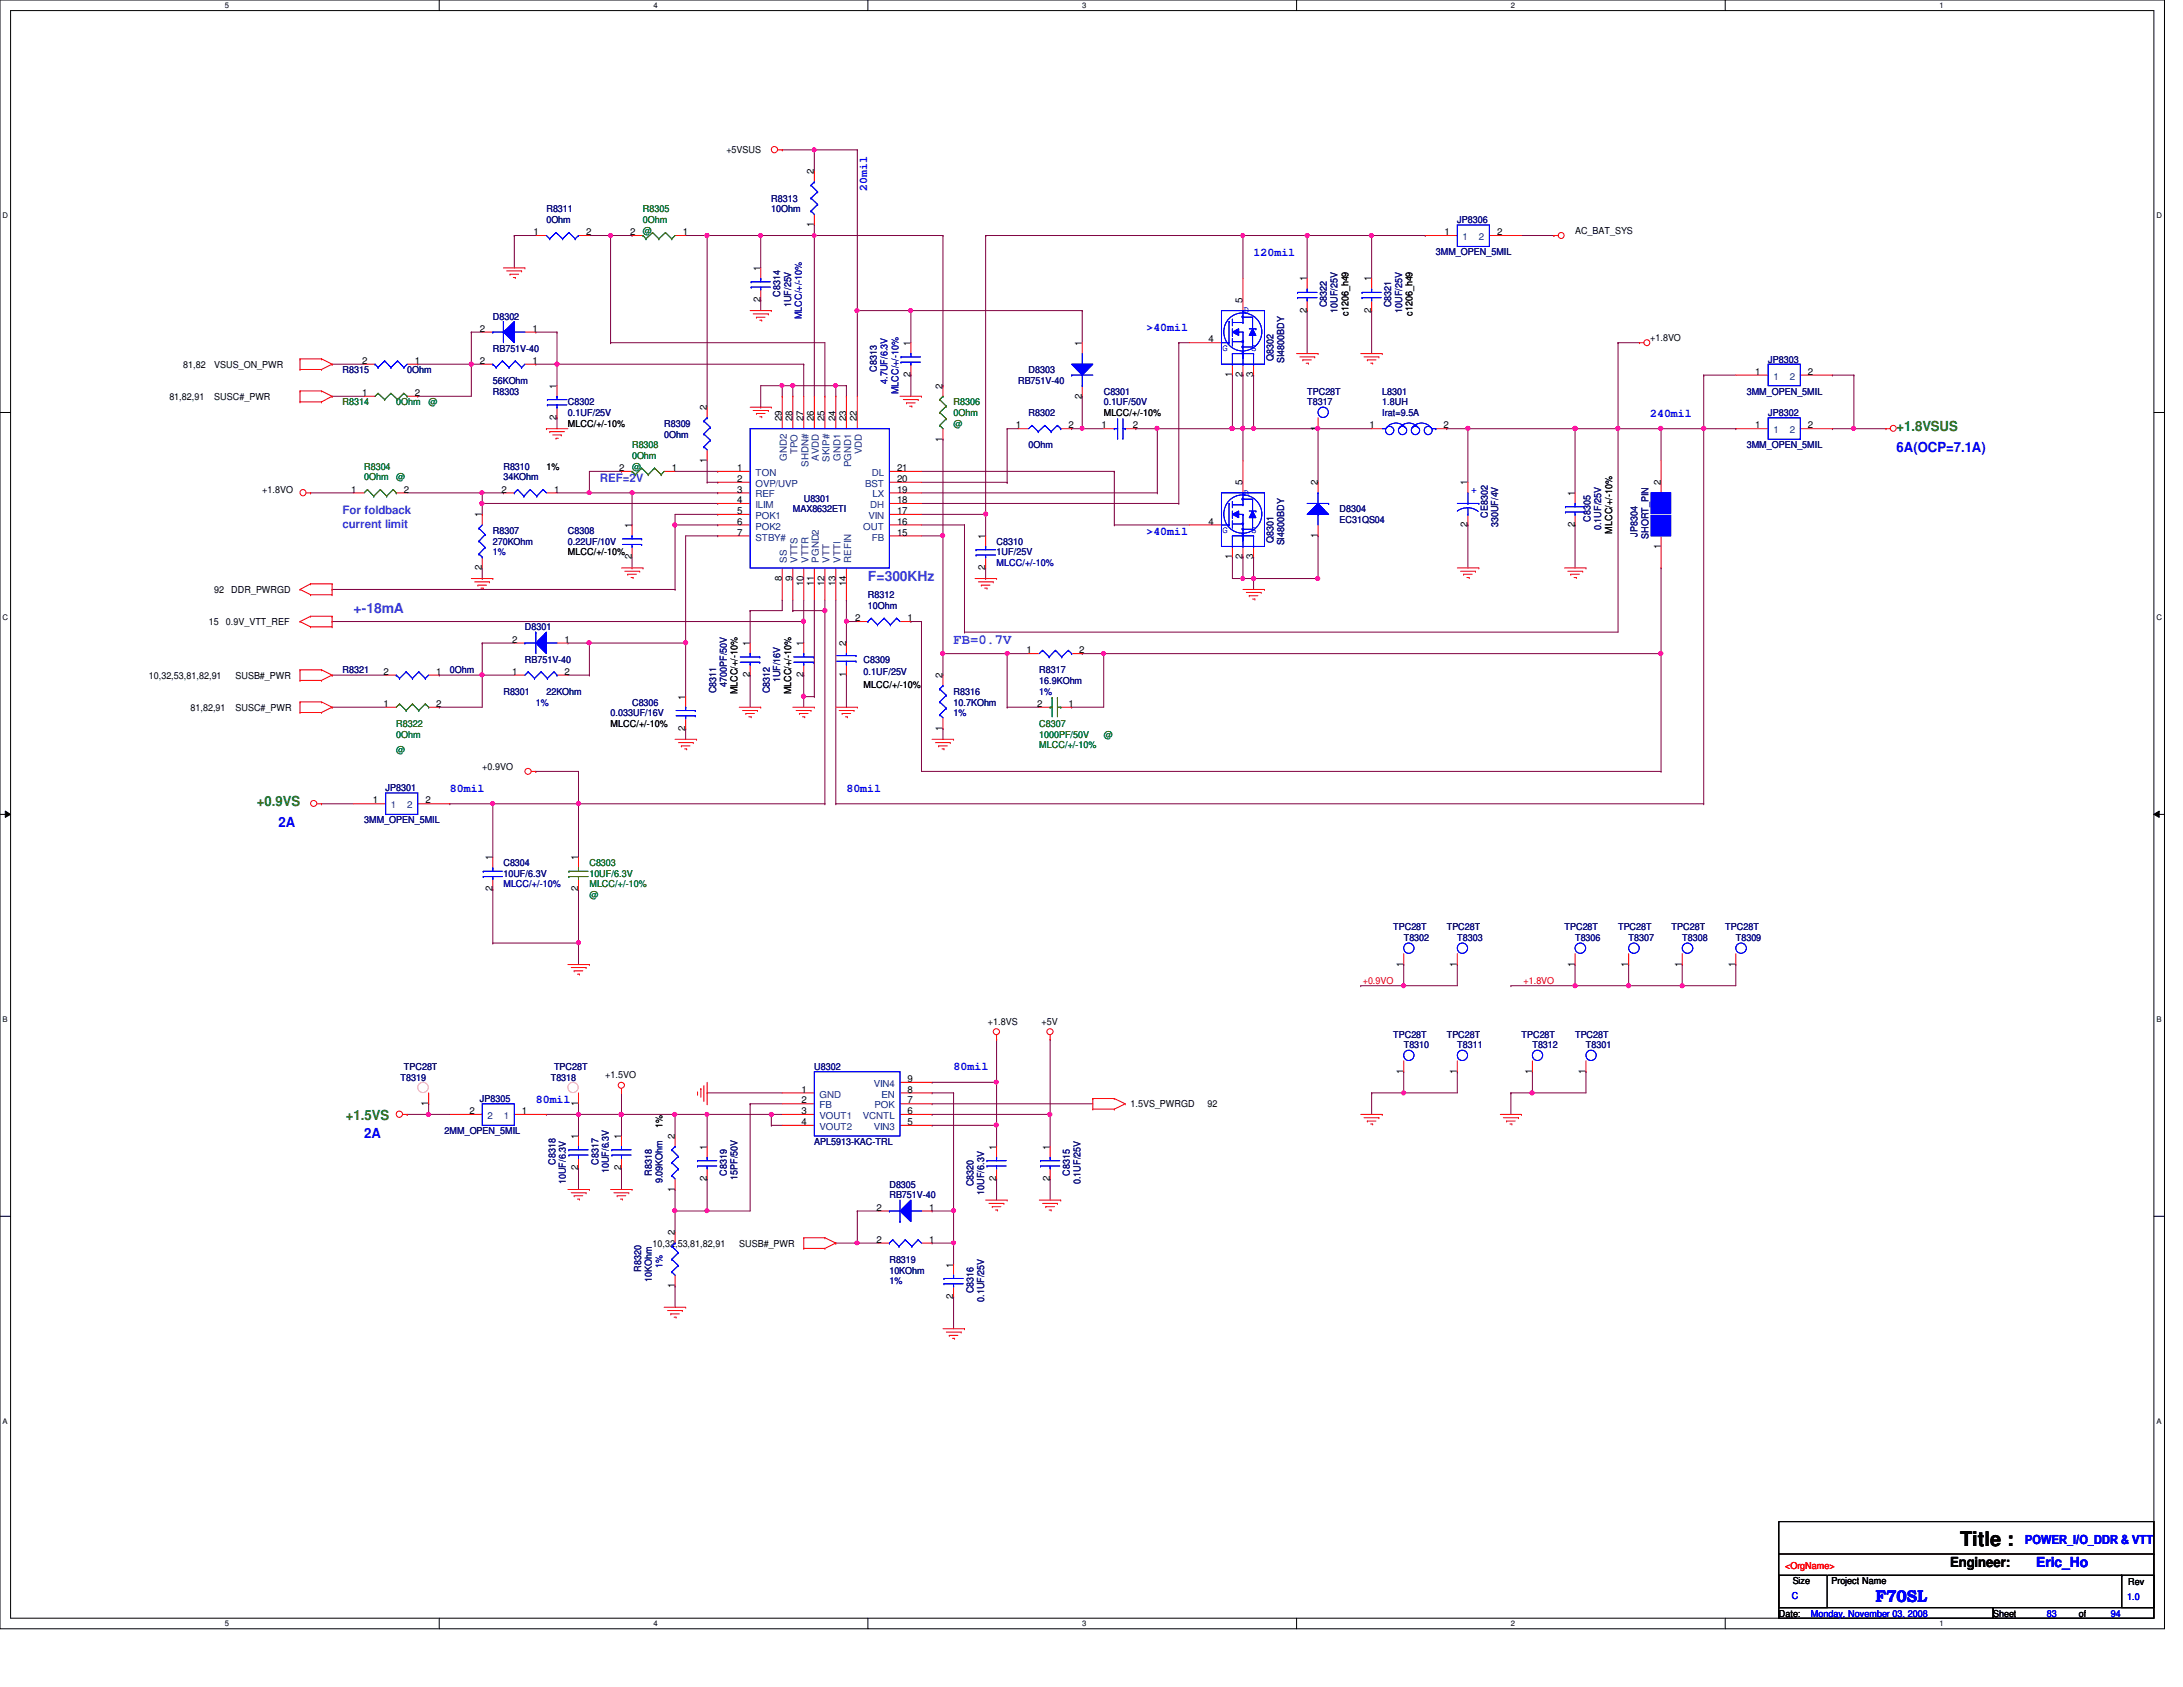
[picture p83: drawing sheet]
<svg xmlns="http://www.w3.org/2000/svg" width="279mm" height="216mm" viewBox="0 0 279 216" stroke-linecap="round" stroke-linejoin="round" font-family="sans-serif">
<defs><g id="words">
<text font-size="2.6" x="250.9" y="197.9">Title :</text>
<text font-size="2.2" fill="#00f" x="240" y="205">F70SL</text>
<g font-size="1.8" fill="#008000">
<text x="242.7" y="55.1">+1.8VSUS</text>
<text x="32.9" y="103.1">+0.9VS</text>
<text x="44.3" y="143.3">+1.5VS</text>
</g>
<g font-size="1.8" fill="#00f">
<text x="242.7" y="57.9">6A(OCP=7.1A)</text>
<text x="35.6" y="105.9">2A</text>
<text x="46.6" y="145.7">2A</text>
<text x="260.6" y="200.5">Eric_Ho</text>
</g>
<g font-size="1.8" fill="#0080ff">
<text x="111.1" y="74.3">F=300KHz</text>
<text x="45.3" y="78.4">+-18mA</text>
<text x="122" y="82.4">FB=0.7V</text>
</g>
<text font-size="1.8" x="249.6" y="200.5">Engineer:</text>
<text font-size="1.6" fill="#00f" x="259.2" y="197.6">POWER_I/O_DDR &amp; VTT</text>
<g font-size="1.5" fill="#00f">
<text x="111" y="24.4" transform="rotate(-90 111 24.4)">20mil</text>
<text x="160.4" y="32.8">120mil</text>
<text x="146.7" y="42.4">&gt;40mil</text>
<text x="211.2" y="53.3">240mil</text>
<text x="146.7" y="68.4">&gt;40mil</text>
<text x="57.6" y="101.3">80mil</text>
<text x="108.3" y="101.3">80mil</text>
<text x="122" y="137">80mil</text>
<text x="68.6" y="141.1">80mil</text>
</g>
<g font-size="1.5" fill="#0080ff">
<text x="43.9" y="65.8">For foldback</text>
<text x="76.8" y="61.7">REF=2V</text>
<text x="43.9" y="67.6">current limit</text>
</g>
<g font-size="1.2">
<text x="93" y="19.6">+5VSUS</text>
<text x="104.2" y="22.3" transform="rotate(-90 104.2 22.3)">2</text>
<text x="104.2" y="29.1" transform="rotate(-90 104.2 29.1)">1</text>
<text x="201.6" y="29.9">AC_BAT_SYS</text>
<text x="68.3" y="30.1">1</text>
<text x="75" y="30.1">2</text>
<text x="80.6" y="30.1">2</text>
<text x="87.4" y="30.1">1</text>
<text x="97.3" y="34.7" transform="rotate(-90 97.3 34.7)">1</text>
<text x="184.9" y="30.1">1</text>
<text x="191.6" y="30.1">2</text>
<text x="97.3" y="38.7" transform="rotate(-90 97.3 38.7)">2</text>
<text x="159" y="38.8" transform="rotate(-90 159 38.8)">5</text>
<text x="167.3" y="40" transform="rotate(-90 167.3 40)">2</text>
<text x="167.3" y="36" transform="rotate(-90 167.3 36)">1</text>
<text x="172.6" y="40.4" transform="rotate(-90 172.6 40.4)">c1206_h49</text>
<text x="175.5" y="40" transform="rotate(-90 175.5 40)">2</text>
<text x="175.5" y="36" transform="rotate(-90 175.5 36)">1</text>
<text x="180.8" y="40.4" transform="rotate(-90 180.8 40.4)">c1206_h49</text>
<text x="23.5" y="47.1">81,82</text>
<text x="27.4" y="47.1">VSUS_ON_PWR</text>
<text x="46.4" y="46.6">2</text>
<text x="53.1" y="46.6">1</text>
<text x="61.4" y="42.5">2</text>
<text x="61.4" y="46.6">2</text>
<text x="68.2" y="42.5">1</text>
<text x="68.2" y="46.6">1</text>
<text x="116.5" y="44.3" transform="rotate(-90 116.5 44.3)">1</text>
<text x="138.5" y="44.3" transform="rotate(-90 138.5 44.3)">1</text>
<text x="154.7" y="43.8">4</text>
<text x="211.2" y="43.6">+1.8VO</text>
<text x="224.7" y="48">1</text>
<text x="231.4" y="48">2</text>
<text x="21.7" y="51.2">81,82,91</text>
<text x="27.4" y="51.2">SUSC#_PWR</text>
<text x="46.4" y="50.7">1</text>
<text x="53.1" y="50.7">2</text>
<text x="71.2" y="53.8" transform="rotate(-90 71.2 53.8)">2</text>
<text x="71.2" y="49.7" transform="rotate(-90 71.2 49.7)">1</text>
<text x="90.5" y="52.5" transform="rotate(-90 90.5 52.5)">2</text>
<text x="100.1" y="53.9" transform="rotate(-90 100.1 53.9)">29</text>
<text x="101.4" y="53.9" transform="rotate(-90 101.4 53.9)">28</text>
<text x="102.8" y="53.9" transform="rotate(-90 102.8 53.9)">27</text>
<text x="104.2" y="53.9" transform="rotate(-90 104.2 53.9)">26</text>
<text x="105.5" y="53.9" transform="rotate(-90 105.5 53.9)">25</text>
<text x="106.9" y="53.9" transform="rotate(-90 106.9 53.9)">24</text>
<text x="108.3" y="53.9" transform="rotate(-90 108.3 53.9)">23</text>
<text x="109.7" y="53.9" transform="rotate(-90 109.7 53.9)">22</text>
<text x="116.5" y="48.3" transform="rotate(-90 116.5 48.3)">2</text>
<text x="120.6" y="49.7" transform="rotate(-90 120.6 49.7)">2</text>
<text x="138.5" y="51" transform="rotate(-90 138.5 51)">2</text>
<text x="141.3" y="53.3">MLCC/+/-10%</text>
<text x="157.7" y="48.3" transform="rotate(-90 157.7 48.3)">1</text>
<text x="159" y="48.3" transform="rotate(-90 159 48.3)">2</text>
<text x="160.4" y="48.3" transform="rotate(-90 160.4 48.3)">3</text>
<text x="72.7" y="54.6">MLCC/+/-10%</text>
<text x="90.5" y="59.2" transform="rotate(-90 90.5 59.2)">1</text>
<text x="120.6" y="56.5" transform="rotate(-90 120.6 56.5)">1</text>
<text x="130" y="54.8">1</text>
<text x="136.7" y="54.8">2</text>
<text x="141" y="54.8">1</text>
<text x="145" y="54.8">2</text>
<text x="168.7" y="55.1" transform="rotate(-90 168.7 55.1)">1</text>
<text x="175.3" y="54.8">1</text>
<text x="184.7" y="54.8">2</text>
<text x="224.7" y="54.8">1</text>
<text x="231.4" y="54.8">2</text>
<text x="33.6" y="63.1">+1.8VO</text>
<text x="45" y="63">1</text>
<text x="51.7" y="63">2</text>
<text x="64.2" y="63">2</text>
<text x="69.9" y="60.1">1%</text>
<text x="70.9" y="63">1</text>
<text x="79.2" y="60.3">2</text>
<text x="86" y="60.3">1</text>
<text x="94.4" y="60.3">1</text>
<text x="94.4" y="61.7">2</text>
<text x="94.4" y="63">3</text>
<text x="94.4" y="64.4">4</text>
<text x="94.4" y="65.8">5</text>
<text x="114.8" y="65.8">17</text>
<text x="114.8" y="64.4">18</text>
<text x="114.8" y="63">19</text>
<text x="114.8" y="61.7">20</text>
<text x="114.8" y="60.3">21</text>
<text x="159" y="62.1" transform="rotate(-90 159 62.1)">5</text>
<text x="168.7" y="62.1" transform="rotate(-90 168.7 62.1)">2</text>
<text x="187.8" y="62.1" transform="rotate(-90 187.8 62.1)">1</text>
<text x="201.5" y="63.5" transform="rotate(-90 201.5 63.5)">1</text>
<text x="212.6" y="62.1" transform="rotate(-90 212.6 62.1)">2</text>
<text x="61.7" y="66.2" transform="rotate(-90 61.7 66.2)">1</text>
<text x="72.7" y="71.1">MLCC/+/-10%</text>
<text x="80.9" y="71.6" transform="rotate(-90 80.9 71.6)">2</text>
<text x="80.9" y="67.6" transform="rotate(-90 80.9 67.6)">1</text>
<text x="94.4" y="67.1">6</text>
<text x="94.4" y="68.5">7</text>
<text x="114.8" y="68.5">15</text>
<text x="114.8" y="67.1">16</text>
<text x="126.1" y="69" transform="rotate(-90 126.1 69)">1</text>
<text x="154.7" y="67.1">4</text>
<text x="157.7" y="71.6" transform="rotate(-90 157.7 71.6)">1</text>
<text x="159" y="71.6" transform="rotate(-90 159 71.6)">2</text>
<text x="160.4" y="71.6" transform="rotate(-90 160.4 71.6)">3</text>
<text x="168.7" y="68.8" transform="rotate(-90 168.7 68.8)">1</text>
<text x="187.8" y="67.5" transform="rotate(-90 187.8 67.5)">2</text>
<text x="201.5" y="67.5" transform="rotate(-90 201.5 67.5)">2</text>
<text x="206.3" y="68.3" transform="rotate(-90 206.3 68.3)">MLCC/+/-10%</text>
<text x="212.6" y="70.2" transform="rotate(-90 212.6 70.2)">1</text>
<text x="27.4" y="75.9">92</text>
<text x="29.6" y="75.9">DDR_PWRGD</text>
<text x="61.7" y="72.9" transform="rotate(-90 61.7 72.9)">2</text>
<text x="100.1" y="74.3" transform="rotate(-90 100.1 74.3)">8</text>
<text x="101.4" y="74.3" transform="rotate(-90 101.4 74.3)">9</text>
<text x="102.8" y="75" transform="rotate(-90 102.8 75)">10</text>
<text x="104.2" y="75" transform="rotate(-90 104.2 75)">11</text>
<text x="105.5" y="75" transform="rotate(-90 105.5 75)">12</text>
<text x="106.9" y="75" transform="rotate(-90 106.9 75)">13</text>
<text x="108.3" y="75" transform="rotate(-90 108.3 75)">14</text>
<text x="126.1" y="72.9" transform="rotate(-90 126.1 72.9)">2</text>
<text x="26.7" y="80">15</text>
<text x="28.9" y="80">0.9V_VTT_REF</text>
<text x="65.5" y="82.3">2</text>
<text x="72.3" y="82.3">1</text>
<text x="96" y="82.7" transform="rotate(-90 96 82.7)">1</text>
<text x="102.8" y="82.7" transform="rotate(-90 102.8 82.7)">1</text>
<text x="108.3" y="82.7" transform="rotate(-90 108.3 82.7)">2</text>
<text x="109.4" y="79.5">2</text>
<text x="116.2" y="79.5">1</text>
<text x="131.4" y="83.6">1</text>
<text x="138.1" y="83.6">2</text>
<text x="19" y="86.9">10,32,53,81,82,91</text>
<text x="30.1" y="86.9">SUSB#_PWR</text>
<text x="49.1" y="86.4">2</text>
<text x="55.8" y="86.4">1</text>
<text x="65.5" y="86.4">1</text>
<text x="72.3" y="86.4">2</text>
<text x="87.7" y="89.5" transform="rotate(-90 87.7 89.5)">1</text>
<text x="94.4" y="88.9" transform="rotate(-90 94.4 88.9)">MLCC/+/-10%</text>
<text x="96" y="86.7" transform="rotate(-90 96 86.7)">2</text>
<text x="101.3" y="88.9" transform="rotate(-90 101.3 88.9)">MLCC/+/-10%</text>
<text x="102.8" y="86.7" transform="rotate(-90 102.8 86.7)">2</text>
<text x="108.3" y="86.7" transform="rotate(-90 108.3 86.7)">1</text>
<text x="110.5" y="88.1">MLCC/+/-10%</text>
<text x="120.6" y="86.8" transform="rotate(-90 120.6 86.8)">2</text>
<text x="24.4" y="91">81,82,91</text>
<text x="30.1" y="91">SUSC#_PWR</text>
<text x="49.1" y="90.5">1</text>
<text x="55.8" y="90.5">2</text>
<text x="78.1" y="93">MLCC/+/-10%</text>
<text x="87.7" y="93.5" transform="rotate(-90 87.7 93.5)">2</text>
<text x="120.6" y="93.5" transform="rotate(-90 120.6 93.5)">1</text>
<text x="132.8" y="90.5">2</text>
<text x="136.7" y="90.5">1</text>
<text x="61.7" y="98.5">+0.9VO</text>
<text x="47.7" y="102.8">1</text>
<text x="54.4" y="102.8">2</text>
<text x="63" y="110.1" transform="rotate(-90 63 110.1)">1</text>
<text x="74" y="110.1" transform="rotate(-90 74 110.1)">1</text>
<text x="63" y="114.1" transform="rotate(-90 63 114.1)">2</text>
<text x="74" y="114.1" transform="rotate(-90 74 114.1)">2</text>
<text x="179.6" y="123.7" transform="rotate(-90 179.6 123.7)">1</text>
<text x="186.5" y="123.7" transform="rotate(-90 186.5 123.7)">1</text>
<text x="201.5" y="123.7" transform="rotate(-90 201.5 123.7)">1</text>
<text x="208.4" y="123.7" transform="rotate(-90 208.4 123.7)">1</text>
<text x="215.3" y="123.7" transform="rotate(-90 215.3 123.7)">1</text>
<text x="222.1" y="123.7" transform="rotate(-90 222.1 123.7)">1</text>
<text x="126.4" y="131.1">+1.8VS</text>
<text x="133.3" y="131.1">+5V</text>
<text x="179.6" y="137.4" transform="rotate(-90 179.6 137.4)">1</text>
<text x="186.5" y="137.4" transform="rotate(-90 186.5 137.4)">1</text>
<text x="196.1" y="137.4" transform="rotate(-90 196.1 137.4)">1</text>
<text x="202.9" y="137.4" transform="rotate(-90 202.9 137.4)">1</text>
<text x="54.8" y="141.5" transform="rotate(-90 54.8 141.5)">1</text>
<text x="60.1" y="142.6">2</text>
<text x="66.8" y="142.6">1</text>
<text x="74" y="141.5" transform="rotate(-90 74 141.5)">1</text>
<text x="77.5" y="138">+1.5VO</text>
<text x="102.6" y="139.8">1</text>
<text x="102.6" y="141.2">2</text>
<text x="102.6" y="142.6">3</text>
<text x="102.6" y="144">4</text>
<text x="116.2" y="144">5</text>
<text x="116.2" y="142.6">6</text>
<text x="116.2" y="141.2">7</text>
<text x="116.2" y="139.8">8</text>
<text x="116.2" y="138.5">9</text>
<text x="144.7" y="141.7">1.5VS_PWRGD</text>
<text x="154.6" y="141.7">92</text>
<text x="74" y="149.8" transform="rotate(-90 74 149.8)">2</text>
<text x="74" y="145.8" transform="rotate(-90 74 145.8)">1</text>
<text x="79.5" y="149.8" transform="rotate(-90 79.5 149.8)">2</text>
<text x="79.5" y="145.8" transform="rotate(-90 79.5 145.8)">1</text>
<text x="84.8" y="144.4" transform="rotate(-90 84.8 144.4)">1%</text>
<text x="86.4" y="145.8" transform="rotate(-90 86.4 145.8)">2</text>
<text x="90.5" y="147.2" transform="rotate(-90 90.5 147.2)">1</text>
<text x="127.5" y="147.2" transform="rotate(-90 127.5 147.2)">1</text>
<text x="134.4" y="147.2" transform="rotate(-90 134.4 147.2)">1</text>
<text x="86.4" y="152.5" transform="rotate(-90 86.4 152.5)">1</text>
<text x="90.5" y="151.1" transform="rotate(-90 90.5 151.1)">2</text>
<text x="112.2" y="154.9">2</text>
<text x="118.9" y="154.9">1</text>
<text x="127.5" y="151.1" transform="rotate(-90 127.5 151.1)">2</text>
<text x="134.4" y="151.1" transform="rotate(-90 134.4 151.1)">2</text>
<text x="83.5" y="159.6">10,32,53,81,82,91</text>
<text x="86.4" y="158.1" transform="rotate(-90 86.4 158.1)">2</text>
<text x="94.6" y="159.6">SUSB#_PWR</text>
<text x="112.2" y="159">2</text>
<text x="118.9" y="159">1</text>
<text x="86.4" y="164.8" transform="rotate(-90 86.4 164.8)">1</text>
<text x="122" y="166.2" transform="rotate(-90 122 166.2)">2</text>
<text x="122" y="162.2" transform="rotate(-90 122 162.2)">1</text>
<text x="229.4" y="202.7">Size</text>
<text x="234.4" y="202.7">Project Name</text>
<text x="272.4" y="202.9">Rev</text>
<text x="227.7" y="206.9">Date:</text>
<text x="255.1" y="206.9">Sheet</text>
<text x="266.1" y="206.9">of</text>
</g>
<g font-size="1.2" fill="#000080">
<text x="69.9" y="27.2">R8311</text>
<text x="69.9" y="28.6">0Ohm</text>
<text x="98.7" y="25.8">R8313</text>
<text x="98.7" y="27.2">10Ohm</text>
<text x="186.5" y="28.6">JP8306</text>
<text x="183.8" y="32.7">3MM_OPEN_5MIL</text>
<text x="63.1" y="40.9">D8302</text>
<text x="99.9" y="38" transform="rotate(-90 99.9 38)">C8314</text>
<text x="101.3" y="39.3" transform="rotate(-90 101.3 39.3)">1UF/25V</text>
<text x="169.8" y="39.3" transform="rotate(-90 169.8 39.3)">C8322</text>
<text x="171.2" y="40" transform="rotate(-90 171.2 40)">10UF/25V</text>
<text x="178.1" y="39.3" transform="rotate(-90 178.1 39.3)">C8321</text>
<text x="179.5" y="40" transform="rotate(-90 179.5 40)">10UF/25V</text>
<text x="43.9" y="47.8">R8315</text>
<text x="52.1" y="47.8">0Ohm</text>
<text x="63.1" y="45">RB751V-40</text>
<text x="112.2" y="47.6" transform="rotate(-90 112.2 47.6)">C8313</text>
<text x="131.7" y="47.8">D8303</text>
<text x="163" y="46.2" transform="rotate(-90 163 46.2)">Q8302</text>
<text x="164.3" y="46.5" transform="rotate(-90 164.3 46.5)">SI4800BDY</text>
<text x="226.3" y="46.4">JP8303</text>
<text x="63.1" y="50.5">R8303</text>
<text x="63.1" y="49.1">56KOhm</text>
<text x="72.7" y="51.9">C8302</text>
<text x="72.7" y="53.3">0.1UF/25V</text>
<text x="130.3" y="49.1">RB751V-40</text>
<text x="131.7" y="53.3">R8302</text>
<text x="141.3" y="50.5">C8301</text>
<text x="141.3" y="51.9">0.1UF/50V</text>
<text x="167.3" y="51.9">T8317</text>
<text x="167.3" y="50.5">TPC28T</text>
<text x="176.9" y="50.5">L8301</text>
<text x="176.9" y="51.9">1.8UH</text>
<text x="176.9" y="53.3">Irat=9.5A</text>
<text x="223.6" y="50.5">3MM_OPEN_5MIL</text>
<text x="226.3" y="53.3">JP8302</text>
<text x="85" y="54.6">R8309</text>
<text x="85" y="56">0Ohm</text>
<text x="131.7" y="57.4">0Ohm</text>
<text x="223.6" y="57.4">3MM_OPEN_5MIL</text>
<text x="64.4" y="60.1">R8310</text>
<text x="64.4" y="61.5">34KOhm</text>
<text x="101.5" y="65.6">MAX8632ETI</text>
<text x="102.9" y="64.2">U8301</text>
<text x="171.4" y="65.6">D8304</text>
<text x="63.1" y="68.3">R8307</text>
<text x="63.1" y="69.7">270KOhm</text>
<text x="72.7" y="68.3">C8308</text>
<text x="72.7" y="69.7">0.22UF/10V</text>
<text x="127.6" y="69.7">C8310</text>
<text x="127.6" y="71.1">1UF/25V</text>
<text x="163" y="69.5" transform="rotate(-90 163 69.5)">Q8301</text>
<text x="164.3" y="69.8" transform="rotate(-90 164.3 69.8)">SI4800BDY</text>
<text x="171.4" y="67">EC31QS04</text>
<text x="190.4" y="66.3" transform="rotate(-90 190.4 66.3)">CE8302</text>
<text x="191.8" y="67.5" transform="rotate(-90 191.8 67.5)">330UF/4V</text>
<text x="203.6" y="66.8" transform="rotate(-90 203.6 66.8)">C8305</text>
<text x="204.9" y="67.9" transform="rotate(-90 204.9 67.9)">0.1UF/25V</text>
<text x="209.6" y="68.7" transform="rotate(-90 209.6 68.7)">JP8304</text>
<text x="211" y="69" transform="rotate(-90 211 69)">SHORT_PIN</text>
<text x="111.1" y="76.6">R8312</text>
<text x="111.1" y="77.9">10Ohm</text>
<text x="67.2" y="80.7">D8301</text>
<text x="43.9" y="86.1">R8321</text>
<text x="57.6" y="86.1">0Ohm</text>
<text x="64.4" y="88.9">R8301</text>
<text x="67.2" y="84.8">RB751V-40</text>
<text x="69.9" y="88.9">22KOhm</text>
<text x="91.7" y="88.7" transform="rotate(-90 91.7 88.7)">C8311</text>
<text x="93" y="87.9" transform="rotate(-90 93 87.9)">4700PF/50V</text>
<text x="98.5" y="88.7" transform="rotate(-90 98.5 88.7)">C8312</text>
<text x="99.9" y="87.3" transform="rotate(-90 99.9 87.3)">1UF/16V</text>
<text x="110.5" y="84.8">C8309</text>
<text x="110.5" y="86.4">0.1UF/25V</text>
<text x="122" y="88.9">R8316</text>
<text x="133" y="86.1">R8317</text>
<text x="133" y="87.5">16.9KOhm</text>
<text x="78.1" y="91.7">0.033UF/16V</text>
<text x="80.9" y="90.3">C8306</text>
<text x="122" y="90.3">10.7KOhm</text>
<text x="49.4" y="101.3">JP8301</text>
<text x="46.6" y="105.4">3MM_OPEN_5MIL</text>
<text x="64.4" y="110.9">C8304</text>
<text x="64.4" y="112.2">10UF/6.3V</text>
<text x="178.3" y="119.1">TPC28T</text>
<text x="185.2" y="119.1">TPC28T</text>
<text x="200.2" y="119.1">TPC28T</text>
<text x="207.1" y="119.1">TPC28T</text>
<text x="214" y="119.1">TPC28T</text>
<text x="220.8" y="119.1">TPC28T</text>
<text x="179.7" y="120.4">T8302</text>
<text x="186.5" y="120.4">T8303</text>
<text x="201.6" y="120.4">T8306</text>
<text x="208.4" y="120.4">T8307</text>
<text x="215.3" y="120.4">T8308</text>
<text x="222.2" y="120.4">T8309</text>
<text x="51.7" y="136.9">TPC28T</text>
<text x="70.9" y="136.9">TPC28T</text>
<text x="104.2" y="136.9">U8302</text>
<text x="178.3" y="132.8">TPC28T</text>
<text x="179.7" y="134.2">T8310</text>
<text x="185.2" y="132.8">TPC28T</text>
<text x="186.5" y="134.2">T8311</text>
<text x="194.7" y="132.8">TPC28T</text>
<text x="196.1" y="134.2">T8312</text>
<text x="201.6" y="132.8">TPC28T</text>
<text x="203" y="134.2">T8301</text>
<text x="51.3" y="138.3">T8319</text>
<text x="61.4" y="141">JP8305</text>
<text x="70.5" y="138.3">T8318</text>
<text x="56.9" y="145.2">2MM_OPEN_5MIL</text>
<text x="71.1" y="149.1" transform="rotate(-90 71.1 149.1)">C8318</text>
<text x="76.6" y="149.1" transform="rotate(-90 76.6 149.1)">C8317</text>
<text x="104.2" y="146.5">APL5913-KAC-TRL</text>
<text x="72.4" y="151.6" transform="rotate(-90 72.4 151.6)">10UF/6.3V</text>
<text x="77.9" y="150.2" transform="rotate(-90 77.9 150.2)">10UF/6.3V</text>
<text x="83.4" y="150.5" transform="rotate(-90 83.4 150.5)">R8318</text>
<text x="84.8" y="151.4" transform="rotate(-90 84.8 151.4)">9.09KOhm</text>
<text x="93" y="150.5" transform="rotate(-90 93 150.5)">C8319</text>
<text x="94.4" y="151" transform="rotate(-90 94.4 151)">15PF/50V</text>
<text x="113.8" y="152">D8305</text>
<text x="113.8" y="153.4">RB751V-40</text>
<text x="124.6" y="151.8" transform="rotate(-90 124.6 151.8)">C8320</text>
<text x="125.9" y="152.9" transform="rotate(-90 125.9 152.9)">10UF/6.3V</text>
<text x="136.9" y="150.5" transform="rotate(-90 136.9 150.5)">C8315</text>
<text x="138.3" y="151.6" transform="rotate(-90 138.3 151.6)">0.1UF/25V</text>
<text x="113.8" y="161.6">R8319</text>
<text x="82" y="162.8" transform="rotate(-90 82 162.8)">R8320</text>
<text x="83.4" y="164" transform="rotate(-90 83.4 164)">10KOhm</text>
<text x="113.8" y="163">10KOhm</text>
<text x="124.6" y="165.5" transform="rotate(-90 124.6 165.5)">C8316</text>
<text x="125.9" y="166.6" transform="rotate(-90 125.9 166.6)">0.1UF/25V</text>
</g>
<g font-size="1.2" fill="#008000">
<text x="82.3" y="27.2">R8305</text>
<text x="82.3" y="28.6">0Ohm</text>
<text x="82.3" y="29.9">@</text>
<text x="43.9" y="51.9">R8314</text>
<text x="50.7" y="51.9">0Ohm</text>
<text x="54.9" y="51.9">@</text>
<text x="122" y="51.9">R8306</text>
<text x="122" y="53.3">0Ohm</text>
<text x="80.9" y="57.4">R8308</text>
<text x="80.9" y="58.7">0Ohm</text>
<text x="122" y="54.6">@</text>
<text x="46.6" y="60.1">R8304</text>
<text x="46.6" y="61.5">0Ohm</text>
<text x="50.7" y="61.5">@</text>
<text x="80.9" y="60.1">@</text>
<text x="50.7" y="93">R8322</text>
<text x="50.7" y="94.4">0Ohm</text>
<text x="133" y="93">C8307</text>
<text x="133" y="94.4">1000PF/50V</text>
<text x="133" y="95.8">MLCC/+/-10%</text>
<text x="141.3" y="94.4">@</text>
<text x="50.7" y="96.3">@</text>
<text x="75.4" y="110.9">C8303</text>
<text x="75.4" y="112.2">10UF/6.3V</text>
<text x="75.4" y="113.6">MLCC/+/-10%</text>
<text x="75.4" y="115">@</text>
</g>
<g font-size="1.2" fill="#004080">
<text x="187.2" y="30.7">1</text>
<text x="189.3" y="30.7">2</text>
<text x="227" y="48.6">1</text>
<text x="229.1" y="48.6">2</text>
<text x="100.7" y="59" transform="rotate(-90 100.7 59)">GND2</text>
<text x="102.1" y="58.1" transform="rotate(-90 102.1 58.1)">TPO</text>
<text x="103.5" y="59.7" transform="rotate(-90 103.5 59.7)">SHDN#</text>
<text x="104.8" y="59" transform="rotate(-90 104.8 59)">AVDD</text>
<text x="106.2" y="59.1" transform="rotate(-90 106.2 59.1)">SKIP#</text>
<text x="107.6" y="59" transform="rotate(-90 107.6 59)">GND1</text>
<text x="108.9" y="59.8" transform="rotate(-90 108.9 59.8)">PGND1</text>
<text x="110.3" y="58.2" transform="rotate(-90 110.3 58.2)">VDD</text>
<text x="227" y="55.5">1</text>
<text x="229.1" y="55.5">2</text>
<text x="96.7" y="60.9">TON</text>
<text x="96.7" y="62.3">OVP/UVP</text>
<text x="96.7" y="63.7">REF</text>
<text x="96.7" y="65">ILIM</text>
<text x="110.7" y="62.3">BST</text>
<text x="111.4" y="65">DH</text>
<text x="111.6" y="60.9">DL</text>
<text x="111.7" y="63.7">LX</text>
<text x="96.7" y="66.4">POK1</text>
<text x="96.7" y="67.8">POK2</text>
<text x="96.7" y="69.2">STBY#</text>
<text x="110.5" y="67.8">OUT</text>
<text x="111.2" y="66.4">VIN</text>
<text x="111.6" y="69.2">FB</text>
<text x="100.7" y="72" transform="rotate(-90 100.7 72)">SS</text>
<text x="102.1" y="72" transform="rotate(-90 102.1 72)">VTTS</text>
<text x="103.5" y="72" transform="rotate(-90 103.5 72)">VTTR</text>
<text x="104.8" y="72" transform="rotate(-90 104.8 72)">PGND2</text>
<text x="106.2" y="72" transform="rotate(-90 106.2 72)">VTT</text>
<text x="107.6" y="72" transform="rotate(-90 107.6 72)">VTTI</text>
<text x="108.9" y="72" transform="rotate(-90 108.9 72)">REFIN</text>
<text x="50" y="103.5">1</text>
<text x="52.1" y="103.5">2</text>
<text x="62.4" y="143.2">2</text>
<text x="64.5" y="143.2">1</text>
<text x="104.9" y="140.5">GND</text>
<text x="104.9" y="141.9">FB</text>
<text x="104.9" y="143.2">VOUT1</text>
<text x="110.4" y="143.2">VCNTL</text>
<text x="111.8" y="139.1">VIN4</text>
<text x="111.9" y="141.9">POK</text>
<text x="112.8" y="140.5">EN</text>
<text x="104.9" y="144.6">VOUT2</text>
<text x="111.8" y="144.6">VIN3</text>
</g>
<g font-size="1.2" fill="#0000a0">
<text x="102.6" y="40.9" transform="rotate(-90 102.6 40.9)">MLCC/+/-10%</text>
<text x="113.6" y="49.1" transform="rotate(-90 113.6 49.1)">4.7UF/6.3V</text>
<text x="115" y="50.5" transform="rotate(-90 115 50.5)">MLCC/+/-10%</text>
<text x="63.1" y="71.1">1%</text>
<text x="127.6" y="72.4">MLCC/+/-10%</text>
<text x="133" y="88.9">1%</text>
<text x="68.6" y="90.3">1%</text>
<text x="122" y="91.7">1%</text>
<text x="64.4" y="113.6">MLCC/+/-10%</text>
<text x="84.8" y="162.3" transform="rotate(-90 84.8 162.3)">1%</text>
<text x="113.8" y="164.3">1%</text>
</g>
<g font-size="1.2" fill="#00f">
<text x="159.2" y="40.1">D</text>
<text x="156.5" y="44.9">G</text>
<text x="160.2" y="44.9">S</text>
<text x="159.2" y="63.4">D</text>
<text x="188.3" y="63">+</text>
<text x="156.5" y="68.2">G</text>
<text x="160.2" y="68.2">S</text>
<text x="229.3" y="204.7">C</text>
<text x="231.8" y="206.9">Monday, November 03, 2008</text>
<text x="262" y="206.9">83</text>
<text x="270.2" y="206.9">94</text>
<text x="272.2" y="204.8">1.0</text>
</g>
<g font-size="1.2" fill="#f00">
<text x="174.4" y="125.9">+0.9VO</text>
<text x="195" y="125.9">+1.8VO</text>
<text x="228.5" y="200.8">&lt;OrgName&gt;</text>
</g>
<g font-size="1">
<text x="28.8" y="1">5</text>
<text x="83.7" y="1">4</text>
<text x="138.5" y="1">3</text>
<text x="193.4" y="1">2</text>
<text x="248.2" y="1">1</text>
<text x=".3" y="27.9">D</text>
<text x="276" y="27.9">D</text>
<text x=".3" y="79.4">C</text>
<text x="276" y="79.4">C</text>
<text x=".3" y="130.8">B</text>
<text x="276" y="130.8">B</text>
<text x=".3" y="182.2">A</text>
<text x="276" y="182.2">A</text>
<text x="28.8" y="208.1">5</text>
<text x="83.7" y="208.1">4</text>
<text x="138.5" y="208.1">3</text>
<text x="193.4" y="208.1">2</text>
<text x="248.2" y="208.1">1</text>
</g>
</g></defs>
<path d="M0 0h277v208.4h-277zM1.4 1.4h274.3v205.7h-274.3z" fill="none" stroke="#000" stroke-width=".13"/>
<g fill="#fff">
<path d="M28.8 .1h.5v1.1h-.5z"/>
<path d="M28.8 207.2h.5v1.1h-.5z"/>
</g>
<path d="M56.2 0v1.4M56.2 207.1v1.3" fill="none" stroke="#000" stroke-width=".13"/>
<g fill="#fff">
<path d="M83.7 .1h.5v1.1h-.5z"/>
<path d="M83.7 207.2h.5v1.1h-.5z"/>
</g>
<path d="M111.1 0v1.4M111.1 207.1v1.3" fill="none" stroke="#000" stroke-width=".13"/>
<g fill="#fff">
<path d="M138.5 .1h.6v1.1h-.6z"/>
<path d="M138.5 207.2h.6v1.1h-.6z"/>
</g>
<path d="M165.9 0v1.4M165.9 207.1v1.3" fill="none" stroke="#000" stroke-width=".13"/>
<g fill="#fff">
<path d="M193.4 .1h.5v1.1h-.5z"/>
<path d="M193.4 207.2h.5v1.1h-.5z"/>
</g>
<path d="M220.8 0v1.4M220.8 207.1v1.3" fill="none" stroke="#000" stroke-width=".13"/>
<g fill="#fff">
<path d="M248.2 .1h.6v1.1h-.6z"/>
<path d="M248.2 207.2h.6v1.1h-.6z"/>
<path d="M.3 27.1h.8v1.1h-.8z"/>
<path d="M276 27.1h.7v1.1h-.7z"/>
<path d="M.3 78.5h.8v1.1h-.8z"/>
<path d="M276 78.5h.7v1.1h-.7z"/>
</g>
<path d="M0 52.8h1.4M275.7 52.8h1.3" fill="none" stroke="#000" stroke-width=".13"/>
<g fill="#fff">
<path d="M.3 129.9h.7v1.1h-.7z"/>
<path d="M276 129.9h.6v1.1h-.6z"/>
</g>
<path d="M0 104.2h1.4M.7 103.8l.7 .4-.7 .4zM275.7 104.2l.7-.4v.8zM275.7 104.2h1.3" fill="none" stroke="#000" stroke-width=".13"/>
<path d="M.7 103.8l.7 .4-.7 .4zM275.7 104.2l.7-.4v.8z" fill="#000"/>
<g fill="#fff">
<path d="M.3 181.4h.7v1.1h-.7z"/>
<path d="M276 181.4h.6v1.1h-.6z"/>
</g>
<path d="M0 155.7h1.4M275.7 155.7h1.3" fill="none" stroke="#000" stroke-width=".13"/>
<path d="M90.5 30.1h.1M90.5 30.1v22" fill="none" stroke="#800040" stroke-width=".13"/>
<path d="M90.3 30l.2-.1 .2 .1-.1 .3-.1 .1-.2-.1z" fill-rule="evenodd" fill="#f0f"/>
<path d="M90.3 30l.2-.1 .2 .1-.1 .3-.1 .1-.2-.1z" fill="none" stroke="#f0f" stroke-width=".13"/>
<path d="M108.3 76.8h.1M108.3 76.8v2.7M212.6 72.7h.1M212.6 72.7v11h-71.3M141.3 83.7h.1" fill="none" stroke="#800040" stroke-width=".13"/>
<circle cx="212.6" cy="83.6" r=".25" fill="#f0f"/>
<circle cx="212.6" cy="83.6" r=".25" fill="none" stroke="#f0f" stroke-width=".13"/>
<path d="M60.3 46.6h.1M60.3 46.6h1.4M150.9 43.9h.1M150.9 43.9v20.5" fill="none" stroke="#800040" stroke-width=".13"/>
<circle cx="60.3" cy="46.6" r=".26" fill="#f0f"/>
<circle cx="60.3" cy="46.6" r=".26" fill="none" stroke="#f0f" stroke-width=".13"/>
<path d="M168.7 68.6h.1M168.7 68.6v5.4M102.9 89.2h.1M102.9 89.2v1.3M74 102.9h.1M74 102.9h31.6" fill="none" stroke="#800040" stroke-width=".13"/>
<circle cx="102.8" cy="89.1" r=".26" fill="#f0f"/>
<circle cx="102.8" cy="89.1" r=".26" fill="none" stroke="#f0f" stroke-width=".13"/>
<path d="M104.2 19.2h.1M104.2 19.2v2.7M159.1 30.1h.1M159.1 30.1h8.2M159.1 54.9h.1M159.1 54.9v4.1M39.8 63.1h.1M39.8 63.1h5.5M96 78.1h.1M96 78.1v4.2M74 102.9h.1M74 102.9v6.8" fill="none" stroke="#800040" stroke-width=".13"/>
<path d="M158.9 30l.1-.1 .3 .1-.1 .3-.2 .1-.1-.1z" fill-rule="evenodd" fill="#f0f"/>
<path d="M158.9 30l.1-.1 .3 .1-.1 .3-.2 .1-.1-.1z" fill="none" stroke="#f0f" stroke-width=".13"/>
<path d="M157.7 54.9h.1M157.7 54.9h1.4M68.6 98.7h.1M68.6 98.7h5.4M41.1 102.9h.1M41.1 102.9h4.2M57.6 102.9h.1M57.6 102.9h5.5" fill="none" stroke="#800040" stroke-width=".13"/>
<path d="M158.9 54.6h.1l.3 .1-.1 .3-.2 .1-.1-.1z" fill-rule="evenodd" fill="#f0f"/>
<path d="M158.9 54.6h.1l.3 .1-.1 .3-.2 .1-.1-.1z" fill="none" stroke="#f0f" stroke-width=".13"/>
<path d="M159.1 54.9h.1M159.1 54.9h1.3" fill="none" stroke="#800040" stroke-width=".13"/>
<circle cx="160.4" cy="54.8" r=".26" fill="#f0f"/>
<circle cx="160.4" cy="54.8" r=".26" fill="none" stroke="#f0f" stroke-width=".13"/>
<path d="M158.9 54.6h.1l.3 .1-.1 .3-.2 .1-.1-.1z" fill-rule="evenodd" fill="#f0f"/>
<path d="M158.9 54.6h.1l.3 .1-.1 .3-.2 .1-.1-.1z" fill="none" stroke="#f0f" stroke-width=".13"/>
<path d="M157.7 74h1.4M159.1 74h.1M159.1 71.3h.1M159.1 71.3v2.7M102.9 89.2h.1M102.9 86.4h.1M102.9 89.2h1.3M102.9 86.4v2.8M63.1 102.9h.1M63.1 102.9v6.8" fill="none" stroke="#800040" stroke-width=".13"/>
<path d="M158.9 73.9l.1-.1 .3 .1-.1 .3-.2 .1-.1-.1z" fill-rule="evenodd" fill="#f0f"/>
<path d="M158.9 73.9l.1-.1 .3 .1-.1 .3-.2 .1-.1-.1z" fill="none" stroke="#f0f" stroke-width=".13"/>
<path d="M60.3 42.5h.1M60.3 42.5v4.1M108.3 79.5h.1M108.3 79.5v2.8" fill="none" stroke="#800040" stroke-width=".13"/>
<circle cx="108.3" cy="79.5" r=".26" fill="#f0f"/>
<circle cx="108.3" cy="79.5" r=".26" fill="none" stroke="#f0f" stroke-width=".13"/>
<path d="M138.5 39.8h.1M138.5 39.8v4.1M107 50.7h.1M108.3 49.4h.1M108.3 49.4h-1.3v1.3M96 86.4h.1M96 86.4v4.1M108.3 86.4h.1M108.3 86.4v4.1" fill="none" stroke="#800040" stroke-width=".13"/>
<circle cx="106.9" cy="49.3" r=".25" fill="#f0f"/>
<circle cx="106.9" cy="49.3" r=".25" fill="none" stroke="#f0f" stroke-width=".13"/>
<path d="M108.3 50.7h.1M108.3 49.4v1.3M148.1 54.9h.1M148.1 54.9h9.6" fill="none" stroke="#800040" stroke-width=".13"/>
<circle cx="157.7" cy="54.8" r=".26" fill="#f0f"/>
<circle cx="157.7" cy="54.8" r=".26" fill="none" stroke="#f0f" stroke-width=".13"/>
<path d="M60.3 42.5h.1M60.3 42.5h1.4M100.1 50.7h.1M100.1 49.4v1.3M168.7 54.9h.1M168.7 54.9h6.9" fill="none" stroke="#800040" stroke-width=".13"/>
<circle cx="168.7" cy="54.8" r=".26" fill="#f0f"/>
<circle cx="168.7" cy="54.8" r=".26" fill="none" stroke="#f0f" stroke-width=".13"/>
<path d="M100.1 49.4h1.4M101.5 49.4h.1" fill="none" stroke="#800040" stroke-width=".13"/>
<circle cx="101.5" cy="49.3" r=".25" fill="#f0f"/>
<circle cx="101.5" cy="49.3" r=".25" fill="none" stroke="#f0f" stroke-width=".13"/>
<path d="M148.1 54.9h.1M148.1 54.9v8.2M61.7 64.4h.1M61.7 63.1v1.3M71.3 63.1h4.1M75.4 63.1h.1M87.8 68.6v13.7M87.8 82.3h.1" fill="none" stroke="#800040" stroke-width=".13"/>
<circle cx="148.1" cy="54.8" r=".26" fill="#f0f"/>
<circle cx="148.1" cy="54.8" r=".26" fill="none" stroke="#f0f" stroke-width=".13"/>
<path d="M61.7 64.4h30.2M91.9 64.4h.1" fill="none" stroke="#800040" stroke-width=".13"/>
<circle cx="61.7" cy="64.4" r=".26" fill="#f0f"/>
<circle cx="61.7" cy="64.4" r=".26" fill="none" stroke="#f0f" stroke-width=".13"/>
<path d="M101.5 50.7h.1M107 49.4h.1M107 49.4h-5.5v1.3M52.1 63.1h9.6M61.7 65.8h.1M61.7 63.1h.1M61.7 64.4v1.4M117.9 79.5h.1M117.9 79.5v19.2" fill="none" stroke="#800040" stroke-width=".13"/>
<circle cx="61.7" cy="63" r=".25" fill="#f0f"/>
<circle cx="61.7" cy="63" r=".25" fill="none" stroke="#f0f" stroke-width=".13"/>
<path d="M71.3 42.5h.1M71.3 42.5v4.1M201.6 54.9h.1M201.6 54.9v8.2M61.7 74h.1M61.7 72.7v1.3M108.3 79.5h.1M108.3 79.5h1.4" fill="none" stroke="#800040" stroke-width=".13"/>
<circle cx="201.6" cy="54.8" r=".26" fill="#f0f"/>
<circle cx="201.6" cy="54.8" r=".26" fill="none" stroke="#f0f" stroke-width=".13"/>
<path d="M138.5 54.9h.1M138.5 54.9h2.8" fill="none" stroke="#800040" stroke-width=".13"/>
<path d="M138.3 54.6h.2l.2 .1-.1 .3-.1 .1-.2-.1z" fill-rule="evenodd" fill="#f0f"/>
<path d="M138.3 54.6h.2l.2 .1-.1 .3-.1 .1-.2-.1z" fill="none" stroke="#f0f" stroke-width=".13"/>
<path d="M116.6 39.8h.1M116.6 39.8v4.1M68.6 42.5h.1M68.6 42.5h2.7M71.3 53.5h.1M71.3 46.6h.1M71.3 46.6v2.8M71.3 53.5v1.4M71.3 46.6h31.6M160.4 48h.1M160.4 48v6.9" fill="none" stroke="#800040" stroke-width=".13"/>
<circle cx="71.3" cy="46.6" r=".26" fill="#f0f"/>
<circle cx="71.3" cy="46.6" r=".26" fill="none" stroke="#f0f" stroke-width=".13"/>
<path d="M159.1 48h.1M159.1 48v6.9M179.7 139.9h.1M179.7 139.9h6.8" fill="none" stroke="#800040" stroke-width=".13"/>
<path d="M179.5 139.7l.1-.1 .2 .1v.3l-.2 .1-.1-.1z" fill-rule="evenodd" fill="#f0f"/>
<path d="M179.5 139.7l.1-.1 .2 .1v.3l-.2 .1-.1-.1z" fill="none" stroke="#f0f" stroke-width=".13"/>
<path d="M174.2 126.2h.1M174.2 126.2h5.5M175.6 139.9h.1M175.6 139.9h4.1M193.4 139.9h.1M193.4 126.2h.1M193.4 139.9h2.7M201.6 123.4h.1M201.6 123.4v2.8h-8.2M208.4 126.2h.1M208.4 126.2h6.9" fill="none" stroke="#800040" stroke-width=".13"/>
<circle cx="208.4" cy="126.2" r=".26" fill="#f0f"/>
<circle cx="208.4" cy="126.2" r=".26" fill="none" stroke="#f0f" stroke-width=".13"/>
<path d="M179.7 137.2h.1M179.7 137.2v2.7M196.1 139.9h.1M196.1 139.9h6.9M215.3 123.4h.1M215.3 123.4v2.8" fill="none" stroke="#800040" stroke-width=".13"/>
<circle cx="196.1" cy="139.9" r=".26" fill="#f0f"/>
<circle cx="196.1" cy="139.9" r=".26" fill="none" stroke="#f0f" stroke-width=".13"/>
<path d="M175.6 139.9h.1M175.6 139.9v2.7M201.6 126.2h.1M201.6 126.2h6.8" fill="none" stroke="#800040" stroke-width=".13"/>
<circle cx="201.6" cy="126.2" r=".26" fill="#f0f"/>
<circle cx="201.6" cy="126.2" r=".26" fill="none" stroke="#f0f" stroke-width=".13"/>
<path d="M215.3 126.2h.1M215.3 126.2h6.9" fill="none" stroke="#800040" stroke-width=".13"/>
<circle cx="215.3" cy="126.2" r=".26" fill="#f0f"/>
<circle cx="215.3" cy="126.2" r=".26" fill="none" stroke="#f0f" stroke-width=".13"/>
<g fill="none" stroke="#800040" stroke-width=".13">
<path d="M179.7 123.4h.1M179.7 126.2h.1M179.7 123.4v2.8M186.5 123.4h.1M186.5 123.4v2.8h-6.8M193.4 139.9h.1M193.4 139.9v2.7M196.1 137.2h.1M196.1 137.2v2.7M203 137.2h.1M203 137.2v2.7M208.4 123.4h.1"/>
<path d="M208.4 123.4v2.8"/>
</g>
<path d="M179.5 126l.1-.1 .2 .1v.3l-.2 .1-.1-.1z" fill-rule="evenodd" fill="#f0f"/>
<path d="M179.5 126l.1-.1 .2 .1v.3l-.2 .1-.1-.1z" fill="none" stroke="#f0f" stroke-width=".13"/>
<path d="M65.8 30.1h.1M65.8 30.1v4.2M212.6 54.9h.1M212.6 54.9v4.1M186.5 137.2h.1M186.5 137.2v2.7M222.2 123.4h.1M222.2 123.4v2.8" fill="none" stroke="#800040" stroke-width=".13"/>
<circle cx="212.6" cy="54.8" r=".26" fill="#f0f"/>
<circle cx="212.6" cy="54.8" r=".26" fill="none" stroke="#f0f" stroke-width=".13"/>
<path d="M167.3 30.1h.1M167.3 30.1v5.5M102.9 46.6h.1M102.9 46.6v4.1M237.3 54.9h.1M237.3 54.9h4.1" fill="none" stroke="#800040" stroke-width=".13"/>
<circle cx="237.2" cy="54.8" r=".26" fill="#f0f"/>
<circle cx="237.2" cy="54.8" r=".26" fill="none" stroke="#f0f" stroke-width=".13"/>
<path d="M175.6 39.8h.1M175.6 39.8v5.5M102.9 79.5h.1M102.9 76.8v2.7M142.6 60.3h.1M142.6 67.2h.1M142.6 60.3v6.9M142.6 67.2h9.6M107 102.9h111.1M218.1 102.9h.1" fill="none" stroke="#800040" stroke-width=".13"/>
<circle cx="102.8" cy="79.5" r=".26" fill="#f0f"/>
<circle cx="102.8" cy="79.5" r=".26" fill="none" stroke="#f0f" stroke-width=".13"/>
<path d="M157.7 48h.1M157.7 48v6.9" fill="none" stroke="#800040" stroke-width=".13"/>
<circle cx="157.7" cy="54.8" r=".26" fill="#f0f"/>
<circle cx="157.7" cy="54.8" r=".26" fill="none" stroke="#f0f" stroke-width=".13"/>
<path d="M97.4 49.4h2.7M100.1 49.4h.1" fill="none" stroke="#800040" stroke-width=".13"/>
<circle cx="100.1" cy="49.3" r=".25" fill="#f0f"/>
<circle cx="100.1" cy="49.3" r=".25" fill="none" stroke="#f0f" stroke-width=".13"/>
<path d="M97.4 52.1h.1M97.4 49.4v2.7M218.1 48h.1M218.1 48v6.9M218.1 48h4.1M61.7 82.3h.1M61.7 86.4h.1M61.7 82.3h4.1M61.7 86.4h4.1" fill="none" stroke="#800040" stroke-width=".13"/>
<circle cx="61.7" cy="86.4" r=".26" fill="#f0f"/>
<circle cx="61.7" cy="86.4" r=".26" fill="none" stroke="#f0f" stroke-width=".13"/>
<path d="M75.4 82.3h.1M75.4 82.3h12.4" fill="none" stroke="#800040" stroke-width=".13"/>
<circle cx="87.8" cy="82.3" r=".26" fill="#f0f"/>
<circle cx="87.8" cy="82.3" r=".26" fill="none" stroke="#f0f" stroke-width=".13"/>
<g fill="none" stroke="#800040" stroke-width=".13">
<path d="M138.5 50.7h.1M138.5 50.7v4.2M145.4 54.9h.1M145.4 54.9h2.7M218.1 54.9h.1M218.1 54.9v48M42.5 75.4h.1M42.5 75.4h43.9M117.9 64.4h33M117.9 60.3h24.7M117.9 63.1h30.2M142.6 60.3h.1"/>
<path d="M148.1 63.1h.1M150.9 64.4h.1M61.7 86.4h.1M61.7 86.4v4.1M87.8 93.3h.1M87.8 93.3v1.3M117.9 98.7h94.7M212.6 98.7h.1"/>
</g>
<circle cx="218.1" cy="54.8" r=".26" fill="#f0f"/>
<circle cx="218.1" cy="54.8" r=".26" fill="none" stroke="#f0f" stroke-width=".13"/>
<path d="M126.2 30.1h.1M126.2 30.1v35.7M150.9 43.9h.1M150.9 43.9h1.3M185.2 54.9h.1M185.2 54.9h2.7M96 78.1h.1M96 78.1h4.1M160.4 71.3h.1M160.4 71.3v2.7M187.9 67.2h.1M187.9 67.2v5.5" fill="none" stroke="#800040" stroke-width=".13"/>
<circle cx="187.9" cy="54.8" r=".26" fill="#f0f"/>
<circle cx="187.9" cy="54.8" r=".26" fill="none" stroke="#f0f" stroke-width=".13"/>
<path d="M61.7 63.1h2.7M64.4 63.1h.1M107 76.8v26.1M116.6 79.5h.1M116.6 79.5h1.3M126.2 65.8h.1M126.2 65.8v2.8M107 102.9h.1" fill="none" stroke="#800040" stroke-width=".13"/>
<circle cx="126.2" cy="65.8" r=".26" fill="#f0f"/>
<circle cx="126.2" cy="65.8" r=".26" fill="none" stroke="#f0f" stroke-width=".13"/>
<g fill="none" stroke="#800040" stroke-width=".13">
<path d="M159.1 30.1h.1M159.1 30.1v5.5M137.2 54.9h.1M137.2 54.9h1.3M86.4 67.2h.1M86.4 67.2h5.5M86.4 65.8v1.4M91.9 67.2h.1M117.9 65.8h8.3M126.2 65.8h.1M160.4 74h.1M160.4 74v1.4"/>
<path d="M201.6 67.2h.1M201.6 67.2v5.5"/>
</g>
<circle cx="86.4" cy="67.2" r=".26" fill="#f0f"/>
<circle cx="86.4" cy="67.2" r=".26" fill="none" stroke="#f0f" stroke-width=".13"/>
<path d="M128.9 54.9h.1M128.9 54.9h1.4M80.9 67.2h.1M86.4 65.8h5.5M91.9 65.8h.1M91.9 63.1h.1M91.9 63.1h-11v4.1M117.9 61.7h11M128.9 61.7h.1" fill="none" stroke="#800040" stroke-width=".13"/>
<circle cx="80.9" cy="63" r=".25" fill="#f0f"/>
<circle cx="80.9" cy="63" r=".25" fill="none" stroke="#f0f" stroke-width=".13"/>
<path d="M207.1 43.9h.1M207.1 43.9h2.7M75.4 63.1h.1M75.4 60.3v2.8M75.4 63.1h5.5M80.9 72.7h.1M80.9 63.1h.1M80.9 71.3v1.4M86.4 60.3h5.5M91.9 60.3h.1" fill="none" stroke="#800040" stroke-width=".13"/>
<circle cx="75.4" cy="63" r=".25" fill="#f0f"/>
<circle cx="75.4" cy="63" r=".25" fill="none" stroke="#f0f" stroke-width=".13"/>
<g fill="none" stroke="#800040" stroke-width=".13">
<path d="M90.5 30.1h.1M90.5 30.1h6.9M167.3 39.8h.1M167.3 39.8v5.5M128.9 54.9v6.8M75.4 60.3h4.1M79.5 60.3h.1M86.4 75.4h.1M86.4 67.2v8.2M87.8 68.6h4.1M91.9 68.6h.1M104.2 76.8v12.4"/>
<path d="M128.9 61.7h.1M42.5 90.5h.1M42.5 90.5h6.9M104.2 89.2h.1M128.9 83.7h.1M128.9 83.7h2.8"/>
</g>
<path d="M97.2 30l.1-.1 .2 .1v.3l-.2 .1-.1-.1z" fill-rule="evenodd" fill="#f0f"/>
<path d="M97.2 30l.1-.1 .2 .1v.3l-.2 .1-.1-.1z" fill="none" stroke="#f0f" stroke-width=".13"/>
<path d="M120.7 30.1v19.3M120.7 49.4h.1M234.5 54.9h.1M234.5 48h.1M234.5 48h2.8M237.3 48h.1M237.3 48v6.9h-2.8M63.1 120.7h.1M63.1 120.7h10.9" fill="none" stroke="#800040" stroke-width=".13"/>
<circle cx="74" cy="120.7" r=".26" fill="#f0f"/>
<circle cx="74" cy="120.7" r=".26" fill="none" stroke="#f0f" stroke-width=".13"/>
<path d="M75.4 30.1h2.7M78.1 30.1h.1M100.1 76.8h.1M100.1 76.8v1.3M74 113.8h.1M74 113.8v6.9" fill="none" stroke="#800040" stroke-width=".13"/>
<circle cx="78.1" cy="30.1" r=".26" fill="#f0f"/>
<circle cx="78.1" cy="30.1" r=".26" fill="none" stroke="#f0f" stroke-width=".13"/>
<path d="M65.8 30.1h.1M65.8 30.1h2.8M117.9 68.6h2.8M120.7 68.6h.1M157.7 71.3h.1M157.7 71.3v2.7M120.7 83.7h.1M120.7 83.7v2.7" fill="none" stroke="#800040" stroke-width=".13"/>
<circle cx="120.7" cy="83.6" r=".25" fill="#f0f"/>
<circle cx="120.7" cy="83.6" r=".25" fill="none" stroke="#f0f" stroke-width=".13"/>
<path d="M68.6 46.6h.1M68.6 46.6h2.7M116.6 48h.1M116.6 48v2.7M105.6 78.1v24.8M105.6 102.9h.1" fill="none" stroke="#800040" stroke-width=".13"/>
<circle cx="105.6" cy="78.1" r=".26" fill="#f0f"/>
<circle cx="105.6" cy="78.1" r=".26" fill="none" stroke="#f0f" stroke-width=".13"/>
<g fill="none" stroke="#800040" stroke-width=".13">
<path d="M126.2 30.1h.1M126.2 30.1h32.9M42.5 79.5h.1M42.5 79.5h60.4M102.9 79.5h.1M102.9 79.5v2.8M120.7 83.7h.1M120.7 83.7h8.2M128.9 90.5h.1M128.9 83.7h.1M128.9 90.5h4.1M128.9 83.7v6.8"/>
<path d="M63.1 113.8h.1M63.1 113.8v6.9"/>
</g>
<circle cx="128.9" cy="83.6" r=".25" fill="#f0f"/>
<circle cx="128.9" cy="83.6" r=".25" fill="none" stroke="#f0f" stroke-width=".13"/>
<circle cx="120.7" cy="83.6" r=".25" fill="#f0f"/>
<circle cx="120.7" cy="83.6" r=".25" fill="none" stroke="#f0f" stroke-width=".13"/>
<path d="M207.1 54.9h.1M207.1 54.9v26M138.5 83.7h.1M138.5 83.7h2.8M141.3 83.7h.1M141.3 83.7v6.8" fill="none" stroke="#800040" stroke-width=".13"/>
<circle cx="141.2" cy="83.6" r=".25" fill="#f0f"/>
<circle cx="141.2" cy="83.6" r=".25" fill="none" stroke="#f0f" stroke-width=".13"/>
<g fill="none" stroke="#800040" stroke-width=".13">
<path d="M80.9 30.1h.1M80.9 30.1h-2.8v13.8M109.7 39.8h.1M109.7 39.8h6.9M78.1 43.9h.1M101.5 78.1h.1M101.5 78.1h4.1M117.9 67.2h5.5M123.4 67.2h.1M123.4 67.2v13.7M123.4 80.9h.1M123.4 80.9h83.7"/>
<path d="M137.2 90.5h.1M137.2 90.5h4.1"/>
</g>
<circle cx="116.5" cy="39.8" r=".26" fill="#f0f"/>
<circle cx="116.5" cy="39.8" r=".26" fill="none" stroke="#f0f" stroke-width=".13"/>
<path d="M63.1 102.9h.1M63.1 102.9h10.9" fill="none" stroke="#800040" stroke-width=".13"/>
<circle cx="74" cy="102.8" r=".26" fill="#f0f"/>
<circle cx="74" cy="102.8" r=".26" fill="none" stroke="#f0f" stroke-width=".13"/>
<path d="M62.9 102.6h.1l.3 .1-.1 .3-.2 .1-.1-.1z" fill-rule="evenodd" fill="#f0f"/>
<path d="M62.9 102.6h.1l.3 .1-.1 .3-.2 .1-.1-.1z" fill="none" stroke="#f0f" stroke-width=".13"/>
<g fill="none" stroke="#800040" stroke-width=".13">
<path d="M87.8 30.1h2.7M90.5 30.1h.1M78.1 43.9h.1M78.1 43.9h27.5v6.8M90.5 59v2.7M105.6 50.7h.1M187.9 54.9h.1M187.9 54.9v6.8M90.5 61.7h.1M90.5 61.7h1.4M91.9 61.7h.1M74 120.7h.1"/>
<path d="M74 120.7v2.7"/>
</g>
<path d="M90.3 30l.2-.1 .2 .1-.1 .3-.1 .1-.2-.1z" fill-rule="evenodd" fill="#f0f"/>
<path d="M90.3 30l.2-.1 .2 .1-.1 .3-.1 .1-.2-.1z" fill="none" stroke="#f0f" stroke-width=".13"/>
<path d="M97.4 38.4h.1M97.4 30.1h.1M97.4 30.1v4.2M97.4 38.4v1.4M104.2 30.1h.1M104.2 30.1v20.6M101.5 78.1h.1M101.5 76.8v1.3M105.6 78.1h.1M105.6 76.8v1.3M159.1 74h1.3M160.4 74h.1" fill="none" stroke="#800040" stroke-width=".13"/>
<circle cx="160.4" cy="74" r=".26" fill="#f0f"/>
<circle cx="160.4" cy="74" r=".26" fill="none" stroke="#f0f" stroke-width=".13"/>
<path d="M212.6 83.7h.1M212.6 83.7v15" fill="none" stroke="#800040" stroke-width=".13"/>
<circle cx="212.6" cy="83.6" r=".25" fill="#f0f"/>
<circle cx="212.6" cy="83.6" r=".25" fill="none" stroke="#f0f" stroke-width=".13"/>
<g fill="none" stroke="#800040" stroke-width=".13">
<path d="M42.5 46.6h.1M42.5 50.7h.1M42.5 46.6h4.1M42.5 50.7h4.1M53.5 46.6h.1M53.5 50.7h.1M53.5 46.6h6.8M60.3 46.6h.1M60.3 46.6v4.1h-6.8M79.5 139.9h.1M79.5 139.9v2.7M54.9 142.6h.1"/>
<path d="M54.9 142.6h2.7"/>
</g>
<circle cx="54.8" cy="142.6" r=".26" fill="#f0f"/>
<circle cx="54.8" cy="142.6" r=".26" fill="none" stroke="#f0f" stroke-width=".13"/>
<g fill="none" stroke="#800040" stroke-width=".13">
<path d="M90.5 139.9h.1M90.5 139.9h9.6M119.3 139.9h.1M119.3 139.9h2.7M122 139.9h.1M122 139.9v15.1M127.6 138.5h.1M127.6 138.5v5.5h-8.3M54.9 141.3h.1M54.9 141.3v1.3M69.9 142.6h.1M74 141.3h.1"/>
<path d="M74 141.3v1.3h-4.1M119.3 144h.1M122 159.1h.1M122 159.1v2.7"/>
</g>
<circle cx="127.5" cy="144" r=".26" fill="#f0f"/>
<circle cx="127.5" cy="144" r=".26" fill="none" stroke="#f0f" stroke-width=".13"/>
<circle cx="127.5" cy="138.5" r=".25" fill="#f0f"/>
<circle cx="127.5" cy="138.5" r=".25" fill="none" stroke="#f0f" stroke-width=".13"/>
<path d="M122 155h.1M122 155v4.1M127.6 144h.1M127.6 150.9h.1M127.6 144v2.7M127.6 150.9v2.7" fill="none" stroke="#800040" stroke-width=".13"/>
<circle cx="122" cy="159.1" r=".25" fill="#f0f"/>
<circle cx="122" cy="159.1" r=".25" fill="none" stroke="#f0f" stroke-width=".13"/>
<circle cx="122" cy="154.9" r=".26" fill="#f0f"/>
<circle cx="122" cy="154.9" r=".26" fill="none" stroke="#f0f" stroke-width=".13"/>
<path d="M96 141.3h.1M96 141.3h4.1M109.7 155h.1M109.7 155h2.7M109.7 155v4.1M119.3 155h.1M119.3 155h2.7M122 165.9h.1M122 165.9v4.2" fill="none" stroke="#800040" stroke-width=".13"/>
<circle cx="109.7" cy="159.1" r=".25" fill="#f0f"/>
<circle cx="109.7" cy="159.1" r=".25" fill="none" stroke="#f0f" stroke-width=".13"/>
<path d="M134.4 142.6h.1M134.4 142.6v4.1" fill="none" stroke="#800040" stroke-width=".13"/>
<circle cx="134.4" cy="142.6" r=".26" fill="#f0f"/>
<circle cx="134.4" cy="142.6" r=".26" fill="none" stroke="#f0f" stroke-width=".13"/>
<path d="M98.7 142.6h.1M98.7 142.6h1.4" fill="none" stroke="#800040" stroke-width=".13"/>
<circle cx="98.7" cy="142.6" r=".26" fill="#f0f"/>
<circle cx="98.7" cy="142.6" r=".26" fill="none" stroke="#f0f" stroke-width=".13"/>
<path d="M74 142.6h.1M74 142.6h5.5M79.5 142.6h.1M79.5 142.6v2.8M98.7 144h.1M98.7 142.6h.1M98.7 144h1.4M98.7 142.6v1.4M119.3 159.1h.1M119.3 159.1h2.7M134.4 150.9h.1M134.4 150.9v2.7" fill="none" stroke="#800040" stroke-width=".13"/>
<circle cx="79.5" cy="142.6" r=".26" fill="#f0f"/>
<circle cx="79.5" cy="142.6" r=".26" fill="none" stroke="#f0f" stroke-width=".13"/>
<circle cx="74" cy="142.6" r=".26" fill="#f0f"/>
<circle cx="74" cy="142.6" r=".26" fill="none" stroke="#f0f" stroke-width=".13"/>
<g fill="none" stroke="#800040" stroke-width=".13">
<path d="M119.3 138.5h.1M127.6 133h.1M127.6 133v5.5h-8.3M74 142.6h.1M74 149.5h.1M74 142.6v2.8M74 149.5v2.7M79.5 149.5h.1M79.5 149.5v2.7M86.4 142.6h.1M86.4 142.6h4.1M90.5 142.6h.1"/>
<path d="M90.5 142.6v4.1"/>
</g>
<circle cx="86.4" cy="142.6" r=".26" fill="#f0f"/>
<circle cx="86.4" cy="142.6" r=".26" fill="none" stroke="#f0f" stroke-width=".13"/>
<path d="M79.5 142.6h.1M79.5 142.6h6.9M86.4 142.6h.1M86.4 142.6v2.8" fill="none" stroke="#800040" stroke-width=".13"/>
<circle cx="79.5" cy="142.6" r=".26" fill="#f0f"/>
<circle cx="79.5" cy="142.6" r=".26" fill="none" stroke="#f0f" stroke-width=".13"/>
<path d="M90.5 155h.1M90.5 155h5.5M107 159.1h.1M107 159.1h2.7" fill="none" stroke="#800040" stroke-width=".13"/>
<path d="M90.3 154.7h.2l.2 .1-.1 .3-.1 .1-.2-.1z" fill-rule="evenodd" fill="#f0f"/>
<path d="M90.3 154.7h.2l.2 .1-.1 .3-.1 .1-.2-.1z" fill="none" stroke="#f0f" stroke-width=".13"/>
<g fill="none" stroke="#800040" stroke-width=".13">
<path d="M104.2 19.2h.1M104.2 19.2h5.5M104.2 30.1h16.5M120.7 30.1h.1M42.5 86.4h.1M42.5 86.4h6.9M56.2 86.4h.1M56.2 90.5h.1M56.2 86.4h5.5M56.2 90.5h5.5M87.8 82.3h.1M87.8 82.3v6.9"/>
<path d="M52.1 142.6h.1M52.1 142.6h2.8M86.4 155h.1M86.4 152.2h.1M86.4 152.2v5.5M90.5 150.9h.1M90.5 150.9v4.1M96 141.3h.1M96 141.3v13.7M119.3 141.3h.1M119.3 142.6h.1M119.3 141.3h20.6"/>
<path d="M119.3 142.6h15.1M86.4 164.6h.1M86.4 164.6v2.7"/>
</g>
<path d="M104 30l.2-.1 .2 .1v.3l-.2 .1-.2-.1z" fill-rule="evenodd" fill="#f0f"/>
<path d="M104 30l.2-.1 .2 .1v.3l-.2 .1-.2-.1z" fill="none" stroke="#f0f" stroke-width=".13"/>
<path d="M109.7 39.8h.1M109.7 39.8v10.9" fill="none" stroke="#800040" stroke-width=".13"/>
<circle cx="109.7" cy="39.8" r=".26" fill="#f0f"/>
<circle cx="109.7" cy="39.8" r=".26" fill="none" stroke="#f0f" stroke-width=".13"/>
<path d="M100.1 19.2h.1M100.1 19.2h4.1" fill="none" stroke="#800040" stroke-width=".13"/>
<path d="M104 19l.2-.1 .2 .1v.4h-.2h-.2z" fill-rule="evenodd" fill="#f0f"/>
<path d="M104 19l.2-.1 .2 .1v.4h-.2h-.2z" fill="none" stroke="#f0f" stroke-width=".13"/>
<path d="M97.4 30.1h.1M97.4 30.1h6.8M116.6 39.8h.1M116.6 39.8h21.9M120.7 56.2h.1M120.7 56.2v12.4" fill="none" stroke="#800040" stroke-width=".13"/>
<path d="M97.2 30l.1-.1 .2 .1v.3l-.2 .1-.1-.1z" fill-rule="evenodd" fill="#f0f"/>
<path d="M97.2 30l.1-.1 .2 .1v.3l-.2 .1-.1-.1z" fill="none" stroke="#f0f" stroke-width=".13"/>
<path d="M72.7 86.4h2.7M74 98.7v4.2M75.4 86.4h.1M75.4 82.3h.1M75.4 82.3v4.1M74 102.9h.1" fill="none" stroke="#800040" stroke-width=".13"/>
<circle cx="75.4" cy="82.3" r=".26" fill="#f0f"/>
<circle cx="75.4" cy="82.3" r=".26" fill="none" stroke="#f0f" stroke-width=".13"/>
<g fill="none" stroke="#800040" stroke-width=".13">
<path d="M109.7 19.2h.1M109.7 19.2v20.6M104.2 28.8h.1M104.2 28.8v1.3M168.7 54.9v6.8M207.1 43.9h.1M207.1 43.9v11M160.4 74h.1M160.4 74h8.3M168.7 61.7h.1M61.7 82.3h.1M61.7 82.3v4.1"/>
<path d="M72.7 82.3h.1M72.7 82.3h2.7"/>
</g>
<circle cx="168.7" cy="74" r=".26" fill="#f0f"/>
<circle cx="168.7" cy="74" r=".26" fill="none" stroke="#f0f" stroke-width=".13"/>
<circle cx="160.4" cy="74" r=".26" fill="#f0f"/>
<circle cx="160.4" cy="74" r=".26" fill="none" stroke="#f0f" stroke-width=".13"/>
<path d="M160.4 54.9h.1M160.4 54.9h8.3M187.9 54.9h.1M187.9 54.9h13.7M207.1 54.9h11M212.6 54.9h.1" fill="none" stroke="#800040" stroke-width=".13"/>
<path d="M206.9 54.6h.2l.2 .1-.1 .3-.1 .1-.2-.1z" fill-rule="evenodd" fill="#f0f"/>
<path d="M206.9 54.6h.2l.2 .1-.1 .3-.1 .1-.2-.1z" fill="none" stroke="#f0f" stroke-width=".13"/>
<path d="M120.7 68.6h.1M120.7 68.6v15.1" fill="none" stroke="#800040" stroke-width=".13"/>
<circle cx="120.6" cy="68.5" r=".26" fill="#f0f"/>
<circle cx="120.6" cy="68.5" r=".26" fill="none" stroke="#f0f" stroke-width=".13"/>
<path d="M201.6 54.9h.1M201.6 54.9h5.5M126.2 74h.1M126.2 72.7v1.3M120.7 93.3h.1M120.7 93.3v1.3" fill="none" stroke="#800040" stroke-width=".13"/>
<path d="M206.9 54.6h.2l.2 .1-.1 .3-.1 .1-.2-.1z" fill-rule="evenodd" fill="#f0f"/>
<path d="M206.9 54.6h.2l.2 .1-.1 .3-.1 .1-.2-.1z" fill="none" stroke="#f0f" stroke-width=".13"/>
<circle cx="201.6" cy="54.8" r=".26" fill="#f0f"/>
<circle cx="201.6" cy="54.8" r=".26" fill="none" stroke="#f0f" stroke-width=".13"/>
<path d="M90.5 142.6h.1M90.5 142.6h8.2M109.7 159.1h.1M109.7 159.1h2.7" fill="none" stroke="#800040" stroke-width=".13"/>
<path d="M90.3 142.4h.2l.2 .1-.1 .3-.1 .1-.2-.1z" fill-rule="evenodd" fill="#f0f"/>
<path d="M90.3 142.4h.2l.2 .1-.1 .3-.1 .1-.2-.1z" fill="none" stroke="#f0f" stroke-width=".13"/>
<path d="M134.4 133h.1M134.4 133v9.6M86.4 155h.1M86.4 155h4.1" fill="none" stroke="#800040" stroke-width=".13"/>
<circle cx="86.4" cy="154.9" r=".26" fill="#f0f"/>
<circle cx="86.4" cy="154.9" r=".26" fill="none" stroke="#f0f" stroke-width=".13"/>
<path d="M167.3 30.1h.1M167.3 30.1h8.3M175.6 30.1h.1M175.6 30.1v5.5M218.1 54.9h4.1M222.2 54.9h.1" fill="none" stroke="#800040" stroke-width=".13"/>
<circle cx="175.5" cy="30.1" r=".26" fill="#f0f"/>
<circle cx="175.5" cy="30.1" r=".26" fill="none" stroke="#f0f" stroke-width=".13"/>
<circle cx="167.3" cy="30.1" r=".26" fill="#f0f"/>
<circle cx="167.3" cy="30.1" r=".26" fill="none" stroke="#f0f" stroke-width=".13"/>
<path d="M175.6 30.1h6.8M182.4 30.1h.1M194.7 30.1h4.2M198.9 30.1h.1" fill="none" stroke="#800040" stroke-width=".13"/>
<g fill="none" stroke="#f00" stroke-width=".13">
<path d="M99.6 19.2h.5M100.1 19.2h.1M64.4 34.3h2.8M64.9 34.7h1.9M65.3 35.1h.1M65.3 35.1h1.1M65.7 35.5h.3M66 35.5h.1M66.8 34.7h.1M67.2 34.3h.1M96 39.8h2.7M98.7 39.8h.1"/>
<path d="M104.2 21.9v1.4M104.2 27.4v1.4M167.3 35.6v1.4M167.3 38.4v1.4M175.6 35.6v1.4M175.6 38.4v1.4M198.9 30.1h.1M198.9 30.1h.5M38.4 45.9h.1M38.4 47.3h.1M38.4 50h.1M38.4 51.4h.1"/>
<path d="M38.4 45.9h2.7M38.4 45.9v1.4M38.4 50v1.4M38.4 47.3h2.7M38.4 50h2.7M38.4 51.4h2.7M41.1 45.9h.1M41.1 47.3h.1M41.1 50h.1M41.1 51.4h.1M41.1 45.9l1.4 .7M41.1 50l1.4 .7"/>
<path d="M42.5 46.6h.1M42.5 50.7h.1M42.5 46.6l-1.4 .7M42.5 50.7l-1.4 .7M69.9 54.9h.1M69.9 54.9h2.8M70.4 55.2h.1M70.4 55.2h1.9M70.7 55.7h1.1M71.2 56.1h.1M71.2 56.1h.3M71.8 55.7h.1"/>
<path d="M96 52.1h2.7M96.4 52.5h1.9M96.4 40.2h1.9M96.8 52.9h.1M96.8 40.6h.1M96.8 52.9h1.1M96.8 40.6h1.1M97.2 53.3h.3M97.2 41h.3M97.5 53.3h.1M97.5 41h.1M98.3 52.5h.1"/>
<path d="M98.3 40.2h.1M98.7 52.1h.1M115.2 50.7h2.7M115.6 51.1h1.9M116 51.6h.1M116 51.6h1.1M116.4 52h.3M116.7 52h.1M117.5 51.1h.1M117.9 50.7h.1M165.9 45.3h2.8M166.4 45.7h1.9"/>
<path d="M166.8 46.1h.1M166.8 46.1h1.1M167.2 46.5h.3M167.5 46.5h.1M168.3 45.7h.1M168.7 45.3h.1M174.2 45.3h2.7M174.6 45.7h1.9M175 46.1h.1M175 46.1h1.1M175.4 46.5h.3M175.6 54.9h1.3"/>
<path d="M175.7 46.5h.1M176.5 45.7h.1M176.9 45.3h.1M183.8 54.9h1.4M209.8 43.9h.1M209.8 43.9h.6M241.4 54.9h.1M241.4 54.9h.5M38.4 79.5h.1M38.4 75.4h.1M38.4 79.5l1.4 .7M38.4 75.4l1.4 .7"/>
<path d="M39.2 63.1h.6M39.8 78.9h.1M39.8 74.7h.1M39.8 76.1h.1M39.8 63.1h.1M39.8 78.9h2.7M39.8 78.9l-1.4 .6M39.8 74.7l-1.4 .7M39.8 74.7h2.7M39.8 76.1h2.7M42.5 78.9h.1M42.5 74.7h.1"/>
<path d="M42.5 76.1h.1M42.5 74.7v1.4M42.5 78.9v1.3M60.3 74h2.8M60.7 74.5h2M61.2 74.9h.1M61.2 74.9h1.1M61.6 75.3h.2M61.8 75.3h.1M62.7 74.5h.1M63.1 74h.1M79.5 72.7h2.8"/>
<path d="M80 73.1h1.9M80.3 73.5h.1M80.3 73.5h1.1M80.8 73.9h.2M81 73.9h.1M81.9 73.1h.1M82.3 72.7h.1M109.7 79.5h1.4M115.2 79.5h1.4M124.8 74h2.8M125.2 74.5h1.9M125.6 74.9h.1"/>
<path d="M125.6 74.9h1.1M126 75.3h.3M126.3 75.3h.1M127.1 74.5h.1M127.6 74h.1M159.1 75.4h2.7M159.5 75.8h1.9M159.9 76.2h.1M159.9 76.2h1.1M160.3 76.7h.3M160.6 76.7h.1M161.4 75.8h.1"/>
<path d="M161.8 75.4h.1M186.5 72.7h2.8M186.9 73.1h1.9M187.3 73.5h.1M187.3 73.5h1.1M187.7 73.9h.3M188 73.9h.1M188.8 73.1h.1M189.3 72.7h.1M200.2 72.7h2.8M200.7 73.1h1.9M201 73.5h.1"/>
<path d="M201 73.5h1.1M201.5 73.9h.3M201.8 73.9h.1M202.6 73.1h.1M203 72.7h.1M38.4 89.8h.1M38.4 91.2h.1M38.4 85.7h.1M38.4 87.1h.1M38.4 85.7v1.4M38.4 89.8v1.4M38.4 89.8h2.7"/>
<path d="M38.4 91.2h2.7M38.4 85.7h2.7M38.4 87.1h2.7M39.8 80.2h.1M39.8 80.2h2.7M41.1 89.8h.1M41.1 91.2h.1M41.1 85.7h.1M41.1 87.1h.1M41.1 89.8l1.4 .7M41.1 85.7l1.4 .7M42.5 80.2h.1"/>
<path d="M42.5 90.5h.1M42.5 86.4h.1M42.5 90.5l-1.4 .7M42.5 86.4l-1.4 .7M65.8 82.3h1.4M68 98.7h.6M68.6 98.7h.1M71.3 82.3h1.4M86.4 94.6h2.8M86.8 95h1.9M87.2 95.5h.1M87.2 95.5h1.1"/>
<path d="M87.6 95.8h.3M87.9 95.8h.1M88.7 95h.1M89.2 94.6h.1M94.6 90.5h2.8M95 90.9h1.9M95.5 91.3h.1M95.5 91.3h1.1M95.8 91.7h.3M96.1 91.7h.1M96.9 90.9h.1M97.4 90.5h.1"/>
<path d="M101.5 90.5h2.7M101.9 90.9h1.9M102.3 91.3h.1M102.3 91.3h1.1M102.7 91.7h.3M103 91.7h.1M103.8 90.9h.1M104.2 90.5h.1M107 90.5h2.7M107.4 90.9h1.9M107.8 91.3h.1M107.8 91.3h1.1"/>
<path d="M108.2 91.7h.3M108.5 91.7h.1M109.3 90.9h.1M109.7 90.5h.1M119.3 94.6h2.7M119.7 95h1.9M120.1 95.5h.1M120.1 95.5h1.1M120.6 95.8h.2M120.7 86.4v1.4M120.7 91.9v1.4M120.8 95.8h.1"/>
<path d="M121.6 95h.1M122 94.6h.1M131.7 83.7h1.3M137.2 83.7h1.3M40.6 102.9h.5M41.1 102.9h.1M72.7 123.4h2.7M73.1 123.8h1.9M73.5 124.2h.1M73.5 124.2h1.1M73.9 124.7h.3M74.2 124.7h.1"/>
<path d="M75 123.8h.1M75.4 123.4h.1M79.5 139.9h.1M79.5 139.3v.6M89.3 139.7v.3M89.7 139.3h.1M89.7 139.3v1.1M90.1 138.9v1.9M90.5 138.5v2.8M127.6 133h.1M127.6 132.5v.5M134.4 133h.1"/>
<path d="M134.4 132.5v.5M186.5 122v1.4M201.6 122v1.4M51.6 142.6h.5M52.1 142.6h.1M72.7 152.2h2.7M73.1 152.7h1.9M73.5 153h.1M73.5 153h1.1M73.9 153.5h.3M74.2 153.5h.1M75 152.7h.1"/>
<path d="M75.4 152.2h.1M78.1 152.2h2.8M78.6 152.7h1.9M79 153h.1M79 153h1.1M79.4 153.5h.3M79.7 153.5h.1M80.5 152.7h.1M80.9 152.2h.1M89.3 140h.1M90.1 140.8h.1M90.5 141.3h.1"/>
<path d="M102.9 158.4h.1M102.9 159.8h.1M102.9 158.4h2.7M102.9 158.4v1.4M102.9 159.8h2.7M105.6 158.4h.1M105.6 159.8h.1M105.6 158.4l1.4 .7M107 159.1h.1M107 159.1l-1.4 .7M126.2 153.6h2.7M126.6 154h1.9"/>
<path d="M127 154.4h.1M127 154.4h1.1M127.4 154.9h.3M127.7 154.9h.1M128.5 154h.1M128.9 153.6h.1M133 153.6h2.8M133.4 154h1.9M133.9 154.4h.1M133.9 154.4h1.1M134.3 154.9h.2M134.5 154.9h.1"/>
<path d="M135.3 154h.1M135.8 153.6h.1M139.9 141.9h.1M139.9 140.6h.1M139.9 141.9h2.7M139.9 140.6v1.3M139.9 140.6h2.7M142.6 141.9h.1M142.6 140.6h.1M142.6 140.6l1.4 .7M144 141.3h.1M144 141.3l-1.4 .6"/>
<path d="M174.2 142.6h2.7M174.6 143h1.9M175 143.5h.1M175 143.5h1.1M175.4 143.8h.3M175.7 143.8h.1M176.5 143h.1M176.9 142.6h.1M192 142.6h2.7M192.4 143h2M192.8 143.5h.1M192.8 143.5h1.1"/>
<path d="M193.3 143.8h.2M193.5 143.8h.1M194.4 143h.1M194.7 142.6h.1M85 167.3h2.8M85.4 167.7h1.9M85.9 168.1h.1M85.9 168.1h1.1M86.3 168.6h.2M86.5 168.6h.1M87.3 167.7h.1M87.8 167.3h.1"/>
<path d="M120.7 170.1h2.7M121.1 170.5h1.9M121.5 170.9h.1M121.5 170.9h1.1M121.9 171.3h.3M122.2 171.3h.1M123 170.5h.1M123.4 170.1h.1"/>
<circle cx="99.1" cy="19.2" r=".4"/>
<circle cx="199.8" cy="30.1" r=".38"/>
<circle cx="210.8" cy="43.9" r=".38"/>
<circle cx="242.3" cy="54.8" r=".38"/>
<circle cx="38.8" cy="63.1" r=".39"/>
<circle cx="67.6" cy="98.7" r=".39"/>
<circle cx="40.2" cy="102.8" r=".39"/>
<circle cx="79.5" cy="138.9" r=".39"/>
<circle cx="127.5" cy="132" r=".39"/>
<circle cx="134.4" cy="132" r=".39"/>
<circle cx="51.1" cy="142.6" r=".4"/>
</g>
<path d="M227.7 194.7h48v11h-48zM227.7 198.9h48M275.7 198.9h.1M227.7 201.6h6.1v4.1h-6.1zM227.7 205.7h27.4v1.4h-27.4zM234 201.6h37.6M255.1 205.7h20.6v1.4h-20.6zM271.6 201.6h4.1v4.1h-4.1zM271.6 201.6h.1" fill="none" stroke="#000" stroke-width=".13"/>
<g fill="none" stroke="#00f" stroke-width=".13">
<path d="M103.8 23.7h.1M103.8 27h.1M103.8 25.4h.1M103.8 23.7l.8 .9M103.8 27l.4 .4M103.8 25.4l.8 .8M104.2 23.3h.1M104.2 23.3l-.4 .4M104.6 24.6h.1M104.6 26.2h.1M104.6 24.6l-.8 .8M104.6 26.2l-.8 .8"/>
<path d="M166.1 37.4h.1M166.1 38.1h.1M166.1 37.4h2.5M166.1 38.1h2.5M167.3 37h.1M167.3 38.4h.1M167.3 37v.4M167.3 38.1v.3M174.3 37.4h.1M174.3 38.1h.1M174.3 37.4h2.5M174.3 38.1h2.5"/>
<path d="M175.6 37h.1M175.6 38.4h.1M175.6 37v.4M175.6 38.1v.3M176.9 54.9h.4M177.3 54.9h.1M179.8 54.7a1.48 1.48 0 0 0-2.3 .1M180.7 54.7a1.52 1.52 0 0 1 2.4 0M181.5 54.7a1.48 1.48 0 0 0-2.4 .1M183.2 54.9h.6M183.8 54.9h.1M111.1 79.5h.1"/>
<path d="M111.5 79.1h.1M111.5 79.1l-.4 .4M111.5 79.1l.8 .9M112.3 80h.1M113.2 79.1h.1M113.2 79.1l-.9 .9M113.2 79.1l.8 .9M114 80h.1M114.8 79.1h.1M114.8 79.1l-.8 .9M114.8 79.1l.4 .4M120.3 88.2h.1"/>
<path d="M120.3 91.5h.1M120.3 89.8h.1M120.3 88.2l.8 .8M120.3 91.5l.4 .4M120.3 89.8l.8 .8M120.7 87.8h.1M120.7 87.8l-.4 .4M121.1 89h.1M121.1 90.6h.1M121.1 89l-.8 .8M121.1 90.6l-.8 .9M133.4 83.2h.1"/>
<path d="M133.4 83.2l.9 .9M133.4 83.2l-.4 .5M134.3 84.1h.1M135.1 83.2h.1M135.1 83.2l.8 .9M135.1 83.2l-.8 .9M135.9 84.1h.1M136.7 83.2h.1M136.7 83.2l.5 .5M136.7 83.2l-.8 .9M137.2 83.7h.1"/>
<circle cx="177.9" cy="55.1" r=".54"/>
<circle cx="179.5" cy="55.1" r=".54"/>
<circle cx="181.2" cy="55.1" r=".54"/>
<circle cx="182.8" cy="55.1" r=".52"/>
<circle cx="187.2" cy="121.3" r=".66"/>
<circle cx="202.3" cy="121.4" r=".67"/>
</g>
<path d="M69.9 80.9v2.8l-1.3-1.4z" fill="#00f"/>
<path d="M67.2 82.3h.1M67.2 82.3h1.4M68.6 80.9h.1M68.6 80.9v2.8M69.9 80.9v2.8l-1.3-1.4zM69.9 82.3h.1M69.9 82.3h1.4" fill="none" stroke="#00f" stroke-width=".13"/>
<path d="M69.9 80.9v2.8l-1.3-1.4z" fill="#00f"/>
<g fill="none" stroke="#00f" stroke-width=".13">
<path d="M186.5 28.8h4.1v2.7h-4.1zM70.1 51.1h.1M70.1 51.8h.1M70.1 51.1h2.5M70.1 51.8h2.5M71.3 50.7h.1M71.3 52.1h.1M71.3 50.7v.4M71.3 51.8v.3M67.2 82.3h.1M67.2 82.3h1.4M68.6 80.9h.1"/>
<path d="M68.6 80.9v2.8M69.9 80.9v2.8l-1.3-1.4zM69.9 82.3h.1M69.9 82.3h1.4M78.3 147.2h.1M78.3 147.8h.1M78.3 147.2h2.5M78.3 147.8h2.5M79.5 146.7h.1M79.5 148.1h.1M79.5 146.7v.5M79.5 147.8v.3"/>
<path d="M126.3 148.5h.1M126.3 149.2h.1M126.3 148.5h2.5M126.3 149.2h2.5M127.6 148.1h.1M127.6 149.5h.1M127.6 148.1v.4M127.6 149.2v.3"/>
</g>
<path d="M182.4 30.1h4.1M190.6 30.1h4.1M61.7 42.5h1.4M67.2 42.5h1.4M71.3 49.4v1.3M71.3 52.1v1.4M79.5 60.3h1.4M85 60.3h1.4M79.5 145.4v1.3M79.5 148.1v1.4M127.6 146.7v1.4M127.6 149.5v1.4" fill="none" stroke="#f00" stroke-width=".13"/>
<path d="M82.1 59.9h.1M82.1 59.9l.9 .8M82.1 59.9l-.8 .8M83.8 59.9h.1M83.8 59.9l.8 .8M83.8 59.9l-.8 .8M80.9 60.3h.1M80.9 60.3l.4 .4M81.3 60.7h.1M83 60.7h.1M84.6 60.7h.1M85 60.3l-.4 .4" fill="none" stroke="#008000" stroke-width=".13"/>
<path d="M64.4 42.5l1.4-1.4v2.8z" fill="#00f"/>
<path d="M63.1 42.5h.1M63.1 42.5h1.3M64.4 42.5l1.4-1.4v2.8zM64.4 41.1h.1M64.4 41.1v2.8M65.8 42.5h.1M65.8 42.5h1.4" fill="none" stroke="#00f" stroke-width=".13"/>
<path d="M64.4 42.5l1.4-1.4v2.8z" fill="#00f"/>
<g fill="none" stroke="#00f" stroke-width=".13">
<path d="M63.1 42.5h.1M63.1 42.5h1.3M64.4 42.5l1.4-1.4v2.8zM64.4 41.1h.1M64.4 41.1v2.8M65.8 42.5h.1M65.8 42.5h1.4M86 147.2h.1M86 150.5h.1M86 148.8h.1M86 147.2l.8 .8M86 150.5l.4 .4"/>
<path d="M86 148.8l.8 .8M86.4 146.7h.1M86.4 146.7l-.4 .5M86.8 148h.1M86.8 149.6h.1M86.8 148l-.8 .8M86.8 149.6l-.8 .9M113.8 159.1h.1M114.3 158.7h.1M114.3 158.7l-.5 .4M114.3 158.7l.8 .8M115.1 159.5h.1"/>
<path d="M115.9 158.7h.1M115.9 158.7l-.8 .8M115.9 158.7l.8 .8M116.7 159.5h.1M117.5 158.7h.1M117.5 158.7l-.8 .8M117.5 158.7l.4 .4"/>
</g>
<path d="M54.9 139.9v1.4M86.4 145.4v1.3M86.4 150.9v1.3M112.4 159.1h1.4M112.4 155h1.4M117.9 159.1h1.4M117.9 155h1.4" fill="none" stroke="#f00" stroke-width=".13"/>
<circle cx="54.2" cy="139.2" r=".67" fill="none" stroke="#ff80ff" stroke-width=".13"/>
<path d="M116.6 153.6v2.7l-1.4-1.3z" fill="#00f"/>
<path d="M113.8 155h.1M113.8 155h1.4M115.2 156.3h.1M115.2 153.6v2.7M116.6 153.6v2.7l-1.4-1.3zM116.6 155h.1M116.6 155h1.3" fill="none" stroke="#00f" stroke-width=".13"/>
<path d="M116.6 153.6v2.7l-1.4-1.3z" fill="#00f"/>
<g fill="none" stroke="#00f" stroke-width=".13">
<path d="M63.1 46.6h.1M63.1 46.6l.4 .4M63.5 47h.1M64.3 46.2h.1M64.3 46.2l.9 .8M64.3 46.2l-.8 .8M65.2 47h.1M66 46.2h.1M66 46.2l.8 .8M66 46.2l-.8 .8M66.8 47h.1M67.2 46.6l-.4 .4"/>
<path d="M96 54.9h17.8v17.8h-17.8zM226.3 53.5h4.1v2.7h-4.1zM124.9 70.4h.1M124.9 71h.1M124.9 70.4h2.5M124.9 71h2.5M126.2 69.9h.1M126.2 71.3h.1M126.2 69.9v.5M126.2 71v.3M156.3 67.2h1M157.3 67.2h.1"/>
<path d="M157.3 64.4h.1M157.3 64.4v2.8M157.7 66.3h.1M157.7 64.2h.1M157.7 67.5h.1M157.7 64.2v.8M157.7 65.4v.9M157.7 66.6v.9M157.7 64.6h1.4M157.7 67.1h1.4M157.7 65.8h1.4M159.1 64.6h.1"/>
<path d="M159.1 63.1h.1M159.1 67.1h.1M159.1 68.6h.1M159.1 65.8h.1M159.1 67.7h.1M159.1 63.1v1.5M159.1 65.8v2.8M159.1 63.9h1.2M159.1 67.7h1.2M159.9 65.4h.8M160.3 63.9h.1M160.3 67.7h.1"/>
<path d="M160.3 63.9v3.8M160.7 65.4h.1M113.8 155h.1M113.8 155h1.4M115.2 156.3h.1M115.2 153.6v2.7M116.6 153.6v2.7l-1.4-1.3zM116.6 155h.1M116.6 155h1.3M133.2 148.5h.1M133.2 149.2h.1M133.2 148.5h2.4"/>
<path d="M133.2 149.2h2.4M134.4 148.1h.1M134.4 149.5h.1M134.4 148.1v.4M134.4 149.2v.3"/>
<circle cx="159.1" cy="65.8" r="2.45"/>
<circle cx="209.1" cy="121.4" r=".67"/>
</g>
<g fill="none" stroke="#f00" stroke-width=".13">
<path d="M61.7 46.6h1.4M67.2 46.6h1.4M100.1 50.7v4.2M101.5 50.7v4.2M102.9 50.7v4.2M104.2 50.7v4.2M105.6 50.7v4.2M107 50.7v4.2M108.3 50.7v4.2M109.7 50.7v4.2M159.1 59v4.1M222.2 54.9h4.1"/>
<path d="M230.4 54.9h4.1M91.9 60.3h4.1M91.9 61.7h4.1M91.9 63.1h4.1M91.9 64.4h4.1M91.9 65.8h4.1M91.9 67.2h4.1M91.9 68.6h4.1M100.1 72.7v4.1M101.5 72.7v4.1M102.9 72.7v4.1M104.2 72.7v4.1"/>
<path d="M105.6 72.7v4.1M107 72.7v4.1M108.3 72.7v4.1M113.8 60.3h4.1M113.8 61.7h4.1M113.8 63.1h4.1M113.8 64.4h4.1M113.8 65.8h4.1M113.8 67.2h4.1M113.8 68.6h4.1M126.2 68.6v1.3M126.2 71.3v1.4"/>
<path d="M152.2 67.2h4.1M157.7 69.9v1.4M159.1 69.9v1.4M160.4 69.9v1.4M133 90.5h1.4M135.8 90.5h1.4M208.4 122v1.4M134.4 146.7v1.4M134.4 149.5v1.4"/>
</g>
<path d="M134.4 90.5h.1M134.4 90.5h.3M134.7 89.3h.1M134.7 89.3v2.4M135.3 89.3h.1M135.3 89.3v2.4M135.3 90.5h.5M135.8 90.5h.1" fill="none" stroke="#008000" stroke-width=".13"/>
<path d="M159 63.8l.2 .1-.2 .1z" fill-rule="evenodd" fill="#00f"/>
<path d="M159 63.8l.2 .1-.2 .1z" fill="none" stroke="#00f" stroke-width=".13"/>
<path d="M159 67h.1v.1h-.1z" fill-rule="evenodd" fill="#00f"/>
<path d="M159 67h.1v.1h-.1z" fill="none" stroke="#00f" stroke-width=".13"/>
<path d="M159 67.6h.1v.2h-.1z" fill-rule="evenodd" fill="#00f"/>
<path d="M159 67.6h.1v.2h-.1z" fill="none" stroke="#00f" stroke-width=".13"/>
<path d="M160.3 65.4l.4 .9h-.8z" fill-rule="evenodd" fill="#00f"/>
<path d="M160.3 65.4l.4 .9h-.8z" fill="none" stroke="#00f" stroke-width=".13"/>
<path d="M157.7 65.8l.8-.4v.9z" fill-rule="evenodd" fill="#00f"/>
<path d="M157.7 65.8l.8-.4v.9zM157.7 68.6h.1M157.7 69.9h.1M157.7 68.6h2.7M157.7 68.6v1.3M159.1 69.1h.1M159.1 69.9h.1M159.1 68.3v1.6M160.4 68.6h.1M160.4 69.9h.1M160.4 68.6v1.3" fill="none" stroke="#00f" stroke-width=".13"/>
<path d="M159 68.4l.2 .1-.2 .2z" fill-rule="evenodd" fill="#00f"/>
<g fill="none" stroke="#00f" stroke-width=".13">
<path d="M156.3 63.1h5.5v6.8h-5.5zM156.3 67.2h1M157.3 67.2h.1M157.3 64.4h.1M157.3 64.4v2.8M157.7 66.3h.1M157.7 64.2h.1M157.7 67.5h.1M157.7 64.2v.8M157.7 65.4v.9M157.7 66.6v.9M157.7 64.6h1.4"/>
<path d="M157.7 67.1h1.4M157.7 65.8h1.4M159 68.4l.2 .1-.2 .2zM159.1 64.6h.1M159.1 63.1h.1M159.1 67.1h.1M159.1 68.6h.1M159.1 65.8h.1M159.1 67.7h.1M159.1 63.1v1.5M159.1 65.8v2.8M159.1 63.9h1.2"/>
<path d="M159.1 67.7h1.2M159.9 65.4h.8M160.3 63.9h.1M160.3 67.7h.1M160.3 63.9v3.8M160.7 65.4h.1"/>
<circle cx="159.1" cy="65.8" r="2.45"/>
</g>
<path d="M159 63.8l.2 .1-.2 .1z" fill-rule="evenodd" fill="#00f"/>
<path d="M159 63.8l.2 .1-.2 .1z" fill="none" stroke="#00f" stroke-width=".13"/>
<path d="M159 67h.1v.1h-.1z" fill-rule="evenodd" fill="#00f"/>
<path d="M159 67h.1v.1h-.1z" fill="none" stroke="#00f" stroke-width=".13"/>
<path d="M159 67.6h.1v.2h-.1z" fill-rule="evenodd" fill="#00f"/>
<path d="M159 67.6h.1v.2h-.1z" fill="none" stroke="#00f" stroke-width=".13"/>
<path d="M160.3 65.4l.4 .9h-.8z" fill-rule="evenodd" fill="#00f"/>
<path d="M160.3 65.4l.4 .9h-.8z" fill="none" stroke="#00f" stroke-width=".13"/>
<path d="M157.7 65.8l.8-.4v.9z" fill-rule="evenodd" fill="#00f"/>
<path d="M157.7 65.8l.8-.4v.9zM157.7 68.6h.1M157.7 69.9h.1M157.7 68.6h2.7M157.7 68.6v1.3M159.1 69.1h.1M159.1 69.9h.1M159.1 68.3v1.6M160.4 68.6h.1M160.4 69.9h.1M160.4 68.6v1.3" fill="none" stroke="#00f" stroke-width=".13"/>
<path d="M159 68.4l.2 .1-.2 .2z" fill-rule="evenodd" fill="#00f"/>
<path d="M156.3 63.1h5.5v6.8h-5.5zM159 68.4l.2 .1-.2 .2z" fill="none" stroke="#00f" stroke-width=".13"/>
<path d="M168.7 61.7v1.4M168.7 67.2v1.4" fill="none" stroke="#f00" stroke-width=".13"/>
<path d="M168.7 64.4l1.4 1.4h-2.8z" fill="#00f"/>
<path d="M167.3 64.4h2.8M168.7 64.4l1.4 1.4h-2.8zM168.7 65.8h.1M168.7 63.1h.1M168.7 63.1v1.3M168.7 65.8v1.4M170.1 64.4h.1" fill="none" stroke="#00f" stroke-width=".13"/>
<path d="M168.7 64.4l1.4 1.4h-2.8z" fill="#00f"/>
<g fill="none" stroke="#00f" stroke-width=".13">
<path d="M96.1 36.1h.1M96.1 36.7h.1M96.1 36.1h2.5M96.1 36.7h2.5M97.4 35.6h.1M97.4 37h.1M97.4 35.6v.5M97.4 36.7v.3M90.1 53.9h.1M90.1 57.2h.1M90.1 55.5h.1M90.1 53.9l.8 .8"/>
<path d="M90.1 57.2l.4 .4M90.1 55.5l.8 .8M90.5 53.5h.1M90.5 53.5l-.4 .4M90.9 54.7h.1M90.9 56.3h.1M90.9 54.7l-.8 .8M90.9 56.3l-.8 .9M132.1 54.4h.1M132.1 54.4l.8 .8M132.1 54.4l-.4 .5M132.9 55.2h.1"/>
<path d="M133.7 54.4h.1M133.7 54.4l.8 .8M133.7 54.4l-.8 .8M134.5 55.2h.1M135.3 54.4h.1M135.3 54.4l.5 .5M135.3 54.4l-.8 .8M135.8 54.9h.1M65.8 63.1h.1M66.3 62.7h.1M66.3 62.7l-.5 .4M66.3 62.7l.8 .8"/>
<path d="M67.1 63.5h.1M67.9 62.7h.1M67.9 62.7l-.8 .8M67.9 62.7l.8 .8M68.7 63.5h.1M69.5 62.7h.1M69.5 62.7l-.8 .8M69.5 62.7l.4 .4M167.3 64.4h2.8M168.7 64.4l1.4 1.4h-2.8zM168.7 65.8h.1M168.7 63.1h.1"/>
<path d="M168.7 63.1v1.3M168.7 65.8v1.4M170.1 64.4h.1M94.7 84.1h2.5M94.7 84.8h2.5M96 83.7h.1M96 85h.1M96 83.7v.4M96 84.8v.2M97.2 84.1h.1M97.2 84.8h.1M101.6 84.1h2.5"/>
<path d="M101.6 84.8h2.5M102.9 83.7h.1M102.9 85h.1M102.9 83.7v.4M102.9 84.8v.2M104.1 84.1h.1M104.1 84.8h.1"/>
<circle cx="180.3" cy="121.3" r=".66"/>
<circle cx="180.3" cy="135.1" r=".66"/>
<circle cx="196.8" cy="135.1" r=".66"/>
<circle cx="216" cy="121.4" r=".67"/>
</g>
<g fill="none" stroke="#f00" stroke-width=".13">
<path d="M97.4 34.3v1.3M97.4 37v1.4M90.5 52.1v1.4M90.5 57.6v1.4M130.3 54.9h1.4M135.8 54.9h1.4M212.6 59v4.1M64.4 63.1h1.4M69.9 63.1h1.4M212.6 68.6v4.1M96 82.3v1.4M96 85v1.4"/>
<path d="M102.9 82.3v1.4M102.9 85v1.4M179.7 122v1.4M179.7 135.8v1.4M196.1 135.8v1.4M215.3 122v1.4"/>
</g>
<path d="M211.3 66h2.5v2.6h-2.5z" fill-rule="evenodd" fill="#00f"/>
<path d="M211.3 66h2.5v2.6h-2.5z" fill="none" stroke="#00f" stroke-width=".13"/>
<path d="M211.3 63.1h2.5v2.6h-2.5z" fill-rule="evenodd" fill="#00f"/>
<path d="M211.3 63.1h2.5v2.6h-2.5z" fill="none" stroke="#00f" stroke-width=".13"/>
<path d="M211.3 66h2.5v2.6h-2.5z" fill-rule="evenodd" fill="#00f"/>
<path d="M211.3 66h2.5v2.6h-2.5z" fill="none" stroke="#00f" stroke-width=".13"/>
<path d="M211.3 63.1h2.5v2.6h-2.5z" fill-rule="evenodd" fill="#00f"/>
<g fill="none" stroke="#00f" stroke-width=".13">
<path d="M69.9 30.1l.5 .5M70.4 30.6h.1M71.2 29.8h.1M71.2 29.8l-.8 .8M71.2 29.8l.8 .8M72 30.6h.1M72.8 29.8h.1M72.8 29.8l-.8 .8M72.8 29.8l.8 .8M73.6 30.6h.1M74 30.1h.1M74 30.1l-.4 .5"/>
<path d="M159.1 39.8h.1M159.1 39.8v1.5M156.3 43.9h1M157.3 43.9h.1M157.3 41.1h.1M157.3 41.1v2.8M157.7 42.9h.1M157.7 40.9h.1M157.7 44.2h.1M157.7 40.9v.8M157.7 42.1v.8M157.7 43.3v.9"/>
<path d="M157.7 41.3h1.4M157.7 43.7h1.4M157.7 42.5h1.4M159.1 41.3h.1M159.1 43.7h.1M159.1 45.3h.1M159.1 42.5h.1M159.1 44.4h.1M159.1 42.5v2.8M159.1 40.6h1.2M159.1 44.4h1.2M159.9 42.1h.8"/>
<path d="M160.3 40.6h.1M160.3 44.4h.1M160.3 40.6v3.8M160.7 42.1h.1M186.5 64.4h2.8M187.9 65a2.16 2.16 0 0 1 1.3 .4M187.9 65a2.15 2.15 0 0 0-1.4 .4M187.9 65.8h.1M187.9 64.4h.1M187.9 63.1v1.3M187.9 65v.8M189.3 64.4h.1"/>
<path d="M200.4 64.9h.1M200.4 65.5h.1M200.4 64.9h2.5M200.4 65.5h2.5M201.6 64.4h.1M201.6 65.8h.1M201.6 64.4v.5M201.6 65.5v.3M211.3 63.1h2.5v2.6h-2.5zM72.8 147.2h.1M72.8 147.8h.1M72.8 147.2h2.5"/>
<path d="M72.8 147.8h2.5M74 146.7h.1M74 148.1h.1M74 146.7v.5M74 147.8v.3"/>
<circle cx="159.1" cy="42.5" r="2.44"/>
</g>
<g fill="none" stroke="#f00" stroke-width=".13">
<path d="M68.6 30.1h1.3M74 30.1h1.4M159.1 35.6v4.2M46.6 50.7h1.4M52.1 50.7h1.4M152.2 43.9h4.1M157.7 46.6v1.4M159.1 46.6v1.4M160.4 46.6v1.4M187.9 61.7v1.4M187.9 65.8v1.4M201.6 63.1v1.3"/>
<path d="M201.6 65.8v1.4M74 139.9v1.4M74 145.4v1.3M74 148.1v1.4"/>
</g>
<circle cx="73.3" cy="139.2" r=".66" fill="none" stroke="#ff80ff" stroke-width=".13"/>
<path d="M48.4 50.3h.1M48.4 50.3l.8 .8M48.4 50.3l-.4 .4M49.2 51.1h.1M50 50.3h.1M50 50.3l.9 .8M50 50.3l-.8 .8M50.9 51.1h.1M51.7 50.3h.1M51.7 50.3l.4 .4M51.7 50.3l-.8 .8M52.1 50.7h.1" fill="none" stroke="#008000" stroke-width=".13"/>
<path d="M159 40.5l.2 .1-.2 .1z" fill-rule="evenodd" fill="#00f"/>
<path d="M159 40.5l.2 .1-.2 .1z" fill="none" stroke="#00f" stroke-width=".13"/>
<path d="M159 43.6h.1v.2h-.1z" fill-rule="evenodd" fill="#00f"/>
<path d="M159 43.6h.1v.2h-.1z" fill="none" stroke="#00f" stroke-width=".13"/>
<path d="M159 44.3l.2 .1-.2 .1z" fill-rule="evenodd" fill="#00f"/>
<path d="M159 44.3l.2 .1-.2 .1z" fill="none" stroke="#00f" stroke-width=".13"/>
<path d="M160.3 42.1l.4 .8h-.8z" fill-rule="evenodd" fill="#00f"/>
<path d="M160.3 42.1l.4 .8h-.8z" fill="none" stroke="#00f" stroke-width=".13"/>
<path d="M157.7 42.5l.8-.4v.8z" fill-rule="evenodd" fill="#00f"/>
<path d="M157.7 42.5l.8-.4v.8zM157.7 45.3h.1M157.7 46.6h.1M157.7 45.3h2.7M157.7 45.3v1.3M159.1 45.8h.1M159.1 46.6h.1M159.1 45v1.6M160.4 45.3h.1M160.4 46.6h.1M160.4 45.3v1.3" fill="none" stroke="#00f" stroke-width=".13"/>
<path d="M159 45.2h.1v.1h-.1z" fill-rule="evenodd" fill="#00f"/>
<g fill="none" stroke="#00f" stroke-width=".13">
<path d="M156.3 39.8h5.5v6.8h-5.5zM159.1 39.8h.1M159.1 39.8v1.5M156.3 43.9h1M157.3 43.9h.1M157.3 41.1h.1M157.3 41.1v2.8M157.7 42.9h.1M157.7 40.9h.1M157.7 44.2h.1M157.7 40.9v.8M157.7 42.1v.8"/>
<path d="M157.7 43.3v.9M157.7 41.3h1.4M157.7 43.7h1.4M157.7 42.5h1.4M159 45.2h.1v.1h-.1zM159.1 41.3h.1M159.1 43.7h.1M159.1 45.3h.1M159.1 42.5h.1M159.1 44.4h.1M159.1 42.5v2.8M159.1 40.6h1.2"/>
<path d="M159.1 44.4h1.2M159.9 42.1h.8M160.3 40.6h.1M160.3 44.4h.1M160.3 40.6v3.8M160.7 42.1h.1"/>
<circle cx="159.1" cy="42.5" r="2.44"/>
</g>
<path d="M159 40.5l.2 .1-.2 .1z" fill-rule="evenodd" fill="#00f"/>
<path d="M159 40.5l.2 .1-.2 .1z" fill="none" stroke="#00f" stroke-width=".13"/>
<path d="M159 43.6h.1v.2h-.1z" fill-rule="evenodd" fill="#00f"/>
<path d="M159 43.6h.1v.2h-.1z" fill="none" stroke="#00f" stroke-width=".13"/>
<path d="M159 44.3l.2 .1-.2 .1z" fill-rule="evenodd" fill="#00f"/>
<path d="M159 44.3l.2 .1-.2 .1z" fill="none" stroke="#00f" stroke-width=".13"/>
<path d="M160.3 42.1l.4 .8h-.8z" fill-rule="evenodd" fill="#00f"/>
<path d="M160.3 42.1l.4 .8h-.8z" fill="none" stroke="#00f" stroke-width=".13"/>
<path d="M157.7 42.5l.8-.4v.8z" fill-rule="evenodd" fill="#00f"/>
<path d="M157.7 42.5l.8-.4v.8zM157.7 45.3h.1M157.7 46.6h.1M157.7 45.3h2.7M157.7 45.3v1.3M159.1 45.8h.1M159.1 46.6h.1M159.1 45v1.6M160.4 45.3h.1M160.4 46.6h.1M160.4 45.3v1.3" fill="none" stroke="#00f" stroke-width=".13"/>
<path d="M159 45.2h.1v.1h-.1z" fill-rule="evenodd" fill="#00f"/>
<g fill="none" stroke="#00f" stroke-width=".13">
<path d="M156.3 39.8h5.5v6.8h-5.5zM159 45.2h.1v.1h-.1zM226.3 46.6h4.1v2.8h-4.1zM61.3 70.9h.1M61.3 67.6h.1M61.3 69.3h.1M61.3 70.9l.4 .4M61.3 69.3l.8 .8M61.3 67.6l.8 .8M61.7 71.3h.1M61.7 67.2l-.4 .4M62.1 70.1h.1"/>
<path d="M62.1 68.4h.1M62.1 70.1l-.8 .8M62.1 68.4l-.8 .9M50.7 86.4h.1M50.7 86.4l.4 .4M51.1 86.8h.1M52 86h.1M52 86l.8 .8M52 86l-.9 .8M52.8 86.8h.1M53.6 86h.1M53.6 86l.8 .8"/>
<path d="M53.6 86l-.8 .8M54.4 86.8h.1M54.9 86.4l-.5 .4M86.5 90.9h2.5M86.5 91.6h2.5M87.8 90.5h.1M87.8 91.9h.1M87.8 90.5v.4M87.8 91.6v.3M89 90.9h.1M89 91.6h.1"/>
<circle cx="169.3" cy="52.8" r=".66"/>
<circle cx="203.6" cy="135.1" r=".66"/>
</g>
<g fill="none" stroke="#f00" stroke-width=".13">
<path d="M138.5 43.9v1.4M138.5 49.4v1.3M168.7 53.5v1.4M222.2 48h4.1M230.4 48h4.1M61.7 65.8v1.4M61.7 71.3v1.4M49.4 86.4h1.3M49.4 90.5h1.3M54.9 86.4h1.3M54.9 90.5h1.3M87.8 89.2v1.3"/>
<path d="M87.8 91.9v1.4M203 135.8v1.4"/>
</g>
<path d="M51.1 90.1h.1M51.1 90.1l.9 .8M51.1 90.1l-.4 .4M52 90.9h.1M52.8 90.1h.1M52.8 90.1l.8 .8M52.8 90.1l-.8 .8M53.6 90.9h.1M54.4 90.1h.1M54.4 90.1l.5 .4M54.4 90.1l-.8 .8M54.9 90.5h.1" fill="none" stroke="#008000" stroke-width=".13"/>
<path d="M137.2 46.6h2.7l-1.4 1.4z" fill="#00f"/>
<path d="M137.2 46.6h2.7l-1.4 1.4zM137.2 48h.1M137.2 48h2.7M138.5 46.6h.1M138.5 49.4h.1M138.5 45.3v1.3M138.5 48v1.4" fill="none" stroke="#00f" stroke-width=".13"/>
<path d="M137.2 46.6h2.7l-1.4 1.4z" fill="#00f"/>
<g fill="none" stroke="#00f" stroke-width=".13">
<path d="M48 46.6h.1M48 46.6l.4 .4M48.4 47h.1M49.2 46.2h.1M49.2 46.2l.8 .8M49.2 46.2l-.8 .8M50 47h.1M50.9 46.2h.1M50.9 46.2l.8 .8M50.9 46.2l-.9 .8M51.7 47h.1M52.1 46.6l-.4 .4"/>
<path d="M115.3 45.7h.1M115.3 46.4h.1M115.3 45.7h2.5M115.3 46.4h2.5M116.6 45.3h.1M116.6 46.6h.1M116.6 45.3v.4M116.6 46.4v.2M137.2 46.6h2.7l-1.4 1.4zM137.2 48h.1M137.2 48h2.7M138.5 46.6h.1"/>
<path d="M138.5 49.4h.1M138.5 45.3v1.3M138.5 48v1.4M142.6 54.9h.1M142.6 54.9h.4M143 56.1h.1M143 53.6v2.5M143.7 56.1h.1M143.7 53.6v2.5M143.7 54.9h.3M144 54.9h.1M79.7 69h2.4"/>
<path d="M79.7 69.7h2.4M80.9 68.6h.1M80.9 69.9h.1M80.9 68.6v.4M80.9 69.7v.2M82.1 69h.1M82.1 69.7h.1M67.6 86h.1M67.6 86l.8 .8M67.6 86l-.4 .4M68.4 86.8h.1M69.3 86h.1"/>
<path d="M69.3 86l.8 .8M69.3 86l-.9 .8M70.1 86.8h.1M70.9 86h.1M70.9 86l.4 .4M70.9 86l-.8 .8M71.3 86.4h.1M107.1 84.6h2.5M107.1 83.9h2.5M108.3 85h.1M108.3 83.7h.1M108.3 83.7v.2"/>
<path d="M108.3 84.6v.4M109.6 84.6h.1M109.6 83.9h.1M49.4 101.5h4.1v2.7h-4.1zM61.8 111.5h.1M61.8 112.2h.1M61.8 111.5h2.5M61.8 112.2h2.5M63.1 111.1h.1M63.1 112.4h.1M63.1 111.1v.4M63.1 112.2v.2"/>
<path d="M104.2 137.2h11v8.2h-11zM61.7 141.3h4.1v2.7h-4.1zM86 159.5h.1M86 159.5l.8 .8M86.4 159.1h.1M86.4 159.1l-.4 .4M89.3 148.5h.1M89.3 149.2h.1M89.3 148.5h2.4M89.3 149.2h2.4M90.5 148.1h.1M90.5 149.5h.1"/>
<path d="M90.5 148.1v.4M90.5 149.2v.3M86 162.8h.1M86 161.2h.1M86 162.8l.4 .4M86 161.2l.8 .8M86.8 160.3h.1M86.8 162h.1M86.8 160.3l-.8 .9M86.8 162l-.8 .8M120.8 163.6h.1M120.8 164.3h.1"/>
<path d="M120.8 163.6h2.5M120.8 164.3h2.5M122 163.2h.1M122 164.6h.1M122 163.2v.4M122 164.3v.3"/>
<circle cx="187.2" cy="135.1" r=".66"/>
<circle cx="222.9" cy="121.4" r=".67"/>
</g>
<g fill="none" stroke="#f00" stroke-width=".13">
<path d="M80.9 30.1h1.4M86.4 30.1h1.4M46.6 46.6h1.4M52.1 46.6h1.4M116.6 43.9v1.4M116.6 46.6v1.4M120.7 49.4v1.3M120.7 54.9v1.3M141.3 54.9h1.3M144 54.9h1.4M45.3 63.1h1.3M50.7 63.1h1.4"/>
<path d="M80.9 67.2v1.4M80.9 69.9v1.4M65.8 86.4h1.4M71.3 86.4h1.4M108.3 82.3v1.4M108.3 85v1.4M45.3 102.9h4.1M53.5 102.9h4.1M63.1 109.7v1.4M63.1 112.4v1.4M74 109.7v1.4M74 112.4v1.4"/>
<path d="M100.1 139.9h4.1M115.2 139.9h4.1M115.2 138.5h4.1M186.5 135.8v1.4M222.2 122v1.4M57.6 142.6h4.1M65.8 142.6h4.1M86.4 157.7v1.4M90.5 146.7v1.4M90.5 149.5v1.4M100.1 141.3h4.1M100.1 142.6h4.1"/>
<path d="M100.1 144h4.1M115.2 141.3h4.1M115.2 142.6h4.1M115.2 144h4.1M86.4 163.2v1.4M122 161.8v1.4M122 164.6v1.3"/>
</g>
<g fill="none" stroke="#008000" stroke-width=".13">
<path d="M82.3 30.1h.1M82.3 30.1l.4 .5M82.7 30.6h.1M83.5 29.8h.1M83.5 29.8l.8 .8M83.5 29.8l-.8 .8M84.3 30.6h.1M85.2 29.8h.1M85.2 29.8l.8 .8M85.2 29.8l-.9 .8M86 30.6h.1M86.4 30.1l-.4 .5"/>
<path d="M120.3 51.1h.1M120.3 54.4h.1M120.3 52.8h.1M120.3 51.1l.8 .9M120.3 54.4l.4 .5M120.3 52.8l.8 .8M120.7 50.7h.1M120.7 50.7l-.4 .4M121.1 52h.1M121.1 53.6h.1M121.1 52l-.8 .8M121.1 53.6l-.8 .8"/>
<path d="M47 62.7h.1M47 62.7l.8 .8M47 62.7l-.4 .4M47.8 63.5h.1M48.7 62.7h.1M48.7 62.7l.8 .8M48.7 62.7l-.9 .8M49.5 63.5h.1M50.3 62.7h.1M50.3 62.7l.4 .4M50.3 62.7l-.8 .8M50.7 63.1h.1"/>
<path d="M72.8 111.5h.1M72.8 112.2h.1M72.8 111.5h2.5M72.8 112.2h2.5M74 111.1h.1M74 112.4h.1M74 111.1v.4M74 112.2v.2"/>
</g>
<path d="M90.3 30l.2-.1 .2 .1-.1 .3-.1 .1-.2-.1z" fill-rule="evenodd" fill="#f0f"/>
<path d="M90.3 30l.2-.1 .2 .1-.1 .3-.1 .1-.2-.1z" fill="none" stroke="#f0f" stroke-width=".13"/>
<circle cx="212.6" cy="83.6" r=".25" fill="#f0f"/>
<circle cx="212.6" cy="83.6" r=".25" fill="none" stroke="#f0f" stroke-width=".13"/>
<circle cx="60.3" cy="46.6" r=".26" fill="#f0f"/>
<circle cx="60.3" cy="46.6" r=".26" fill="none" stroke="#f0f" stroke-width=".13"/>
<circle cx="102.8" cy="89.1" r=".26" fill="#f0f"/>
<circle cx="102.8" cy="89.1" r=".26" fill="none" stroke="#f0f" stroke-width=".13"/>
<path d="M158.9 30l.1-.1 .3 .1-.1 .3-.2 .1-.1-.1z" fill-rule="evenodd" fill="#f0f"/>
<path d="M158.9 30l.1-.1 .3 .1-.1 .3-.2 .1-.1-.1z" fill="none" stroke="#f0f" stroke-width=".13"/>
<path d="M158.9 54.6h.1l.3 .1-.1 .3-.2 .1-.1-.1z" fill-rule="evenodd" fill="#f0f"/>
<path d="M158.9 54.6h.1l.3 .1-.1 .3-.2 .1-.1-.1z" fill="none" stroke="#f0f" stroke-width=".13"/>
<circle cx="160.4" cy="54.8" r=".26" fill="#f0f"/>
<circle cx="160.4" cy="54.8" r=".26" fill="none" stroke="#f0f" stroke-width=".13"/>
<path d="M158.9 54.6h.1l.3 .1-.1 .3-.2 .1-.1-.1z" fill-rule="evenodd" fill="#f0f"/>
<path d="M158.9 54.6h.1l.3 .1-.1 .3-.2 .1-.1-.1z" fill="none" stroke="#f0f" stroke-width=".13"/>
<path d="M158.9 73.9l.1-.1 .3 .1-.1 .3-.2 .1-.1-.1z" fill-rule="evenodd" fill="#f0f"/>
<path d="M158.9 73.9l.1-.1 .3 .1-.1 .3-.2 .1-.1-.1z" fill="none" stroke="#f0f" stroke-width=".13"/>
<circle cx="108.3" cy="79.5" r=".26" fill="#f0f"/>
<circle cx="108.3" cy="79.5" r=".26" fill="none" stroke="#f0f" stroke-width=".13"/>
<circle cx="106.9" cy="49.3" r=".25" fill="#f0f"/>
<circle cx="106.9" cy="49.3" r=".25" fill="none" stroke="#f0f" stroke-width=".13"/>
<circle cx="157.7" cy="54.8" r=".26" fill="#f0f"/>
<circle cx="157.7" cy="54.8" r=".26" fill="none" stroke="#f0f" stroke-width=".13"/>
<circle cx="168.7" cy="54.8" r=".26" fill="#f0f"/>
<circle cx="168.7" cy="54.8" r=".26" fill="none" stroke="#f0f" stroke-width=".13"/>
<circle cx="101.5" cy="49.3" r=".25" fill="#f0f"/>
<circle cx="101.5" cy="49.3" r=".25" fill="none" stroke="#f0f" stroke-width=".13"/>
<circle cx="148.1" cy="54.8" r=".26" fill="#f0f"/>
<circle cx="148.1" cy="54.8" r=".26" fill="none" stroke="#f0f" stroke-width=".13"/>
<circle cx="61.7" cy="64.4" r=".26" fill="#f0f"/>
<circle cx="61.7" cy="64.4" r=".26" fill="none" stroke="#f0f" stroke-width=".13"/>
<circle cx="61.7" cy="63" r=".25" fill="#f0f"/>
<circle cx="61.7" cy="63" r=".25" fill="none" stroke="#f0f" stroke-width=".13"/>
<circle cx="201.6" cy="54.8" r=".26" fill="#f0f"/>
<circle cx="201.6" cy="54.8" r=".26" fill="none" stroke="#f0f" stroke-width=".13"/>
<path d="M138.3 54.6h.2l.2 .1-.1 .3-.1 .1-.2-.1z" fill-rule="evenodd" fill="#f0f"/>
<path d="M138.3 54.6h.2l.2 .1-.1 .3-.1 .1-.2-.1z" fill="none" stroke="#f0f" stroke-width=".13"/>
<circle cx="71.3" cy="46.6" r=".26" fill="#f0f"/>
<circle cx="71.3" cy="46.6" r=".26" fill="none" stroke="#f0f" stroke-width=".13"/>
<path d="M179.5 139.7l.1-.1 .2 .1v.3l-.2 .1-.1-.1z" fill-rule="evenodd" fill="#f0f"/>
<path d="M179.5 139.7l.1-.1 .2 .1v.3l-.2 .1-.1-.1z" fill="none" stroke="#f0f" stroke-width=".13"/>
<circle cx="208.4" cy="126.2" r=".26" fill="#f0f"/>
<circle cx="208.4" cy="126.2" r=".26" fill="none" stroke="#f0f" stroke-width=".13"/>
<circle cx="196.1" cy="139.9" r=".26" fill="#f0f"/>
<circle cx="196.1" cy="139.9" r=".26" fill="none" stroke="#f0f" stroke-width=".13"/>
<circle cx="201.6" cy="126.2" r=".26" fill="#f0f"/>
<circle cx="201.6" cy="126.2" r=".26" fill="none" stroke="#f0f" stroke-width=".13"/>
<circle cx="215.3" cy="126.2" r=".26" fill="#f0f"/>
<circle cx="215.3" cy="126.2" r=".26" fill="none" stroke="#f0f" stroke-width=".13"/>
<path d="M179.5 126l.1-.1 .2 .1v.3l-.2 .1-.1-.1z" fill-rule="evenodd" fill="#f0f"/>
<path d="M179.5 126l.1-.1 .2 .1v.3l-.2 .1-.1-.1z" fill="none" stroke="#f0f" stroke-width=".13"/>
<circle cx="212.6" cy="54.8" r=".26" fill="#f0f"/>
<circle cx="212.6" cy="54.8" r=".26" fill="none" stroke="#f0f" stroke-width=".13"/>
<circle cx="237.2" cy="54.8" r=".26" fill="#f0f"/>
<circle cx="237.2" cy="54.8" r=".26" fill="none" stroke="#f0f" stroke-width=".13"/>
<circle cx="102.8" cy="79.5" r=".26" fill="#f0f"/>
<circle cx="102.8" cy="79.5" r=".26" fill="none" stroke="#f0f" stroke-width=".13"/>
<circle cx="157.7" cy="54.8" r=".26" fill="#f0f"/>
<circle cx="157.7" cy="54.8" r=".26" fill="none" stroke="#f0f" stroke-width=".13"/>
<circle cx="100.1" cy="49.3" r=".25" fill="#f0f"/>
<circle cx="100.1" cy="49.3" r=".25" fill="none" stroke="#f0f" stroke-width=".13"/>
<circle cx="61.7" cy="86.4" r=".26" fill="#f0f"/>
<circle cx="61.7" cy="86.4" r=".26" fill="none" stroke="#f0f" stroke-width=".13"/>
<circle cx="87.8" cy="82.3" r=".26" fill="#f0f"/>
<circle cx="87.8" cy="82.3" r=".26" fill="none" stroke="#f0f" stroke-width=".13"/>
<circle cx="218.1" cy="54.8" r=".26" fill="#f0f"/>
<circle cx="218.1" cy="54.8" r=".26" fill="none" stroke="#f0f" stroke-width=".13"/>
<circle cx="187.9" cy="54.8" r=".26" fill="#f0f"/>
<circle cx="187.9" cy="54.8" r=".26" fill="none" stroke="#f0f" stroke-width=".13"/>
<circle cx="126.2" cy="65.8" r=".26" fill="#f0f"/>
<circle cx="126.2" cy="65.8" r=".26" fill="none" stroke="#f0f" stroke-width=".13"/>
<circle cx="86.4" cy="67.2" r=".26" fill="#f0f"/>
<circle cx="86.4" cy="67.2" r=".26" fill="none" stroke="#f0f" stroke-width=".13"/>
<circle cx="80.9" cy="63" r=".25" fill="#f0f"/>
<circle cx="80.9" cy="63" r=".25" fill="none" stroke="#f0f" stroke-width=".13"/>
<circle cx="75.4" cy="63" r=".25" fill="#f0f"/>
<circle cx="75.4" cy="63" r=".25" fill="none" stroke="#f0f" stroke-width=".13"/>
<path d="M97.2 30l.1-.1 .2 .1v.3l-.2 .1-.1-.1z" fill-rule="evenodd" fill="#f0f"/>
<path d="M97.2 30l.1-.1 .2 .1v.3l-.2 .1-.1-.1z" fill="none" stroke="#f0f" stroke-width=".13"/>
<circle cx="74" cy="120.7" r=".26" fill="#f0f"/>
<circle cx="74" cy="120.7" r=".26" fill="none" stroke="#f0f" stroke-width=".13"/>
<circle cx="78.1" cy="30.1" r=".26" fill="#f0f"/>
<circle cx="78.1" cy="30.1" r=".26" fill="none" stroke="#f0f" stroke-width=".13"/>
<circle cx="120.7" cy="83.6" r=".25" fill="#f0f"/>
<circle cx="120.7" cy="83.6" r=".25" fill="none" stroke="#f0f" stroke-width=".13"/>
<circle cx="105.6" cy="78.1" r=".26" fill="#f0f"/>
<circle cx="105.6" cy="78.1" r=".26" fill="none" stroke="#f0f" stroke-width=".13"/>
<circle cx="128.9" cy="83.6" r=".25" fill="#f0f"/>
<circle cx="128.9" cy="83.6" r=".25" fill="none" stroke="#f0f" stroke-width=".13"/>
<circle cx="120.7" cy="83.6" r=".25" fill="#f0f"/>
<circle cx="120.7" cy="83.6" r=".25" fill="none" stroke="#f0f" stroke-width=".13"/>
<circle cx="141.2" cy="83.6" r=".25" fill="#f0f"/>
<circle cx="141.2" cy="83.6" r=".25" fill="none" stroke="#f0f" stroke-width=".13"/>
<circle cx="116.5" cy="39.8" r=".26" fill="#f0f"/>
<circle cx="116.5" cy="39.8" r=".26" fill="none" stroke="#f0f" stroke-width=".13"/>
<circle cx="74" cy="102.8" r=".26" fill="#f0f"/>
<circle cx="74" cy="102.8" r=".26" fill="none" stroke="#f0f" stroke-width=".13"/>
<path d="M62.9 102.6h.1l.3 .1-.1 .3-.2 .1-.1-.1z" fill-rule="evenodd" fill="#f0f"/>
<path d="M62.9 102.6h.1l.3 .1-.1 .3-.2 .1-.1-.1z" fill="none" stroke="#f0f" stroke-width=".13"/>
<path d="M90.3 30l.2-.1 .2 .1-.1 .3-.1 .1-.2-.1z" fill-rule="evenodd" fill="#f0f"/>
<path d="M90.3 30l.2-.1 .2 .1-.1 .3-.1 .1-.2-.1z" fill="none" stroke="#f0f" stroke-width=".13"/>
<circle cx="160.4" cy="74" r=".26" fill="#f0f"/>
<circle cx="160.4" cy="74" r=".26" fill="none" stroke="#f0f" stroke-width=".13"/>
<circle cx="212.6" cy="83.6" r=".25" fill="#f0f"/>
<circle cx="212.6" cy="83.6" r=".25" fill="none" stroke="#f0f" stroke-width=".13"/>
<circle cx="54.8" cy="142.6" r=".26" fill="#f0f"/>
<circle cx="54.8" cy="142.6" r=".26" fill="none" stroke="#f0f" stroke-width=".13"/>
<circle cx="127.5" cy="144" r=".26" fill="#f0f"/>
<circle cx="127.5" cy="144" r=".26" fill="none" stroke="#f0f" stroke-width=".13"/>
<circle cx="127.5" cy="138.5" r=".25" fill="#f0f"/>
<circle cx="127.5" cy="138.5" r=".25" fill="none" stroke="#f0f" stroke-width=".13"/>
<circle cx="122" cy="159.1" r=".25" fill="#f0f"/>
<circle cx="122" cy="159.1" r=".25" fill="none" stroke="#f0f" stroke-width=".13"/>
<circle cx="122" cy="154.9" r=".26" fill="#f0f"/>
<circle cx="122" cy="154.9" r=".26" fill="none" stroke="#f0f" stroke-width=".13"/>
<circle cx="109.7" cy="159.1" r=".25" fill="#f0f"/>
<circle cx="109.7" cy="159.1" r=".25" fill="none" stroke="#f0f" stroke-width=".13"/>
<circle cx="134.4" cy="142.6" r=".26" fill="#f0f"/>
<circle cx="134.4" cy="142.6" r=".26" fill="none" stroke="#f0f" stroke-width=".13"/>
<circle cx="98.7" cy="142.6" r=".26" fill="#f0f"/>
<circle cx="98.7" cy="142.6" r=".26" fill="none" stroke="#f0f" stroke-width=".13"/>
<circle cx="79.5" cy="142.6" r=".26" fill="#f0f"/>
<circle cx="79.5" cy="142.6" r=".26" fill="none" stroke="#f0f" stroke-width=".13"/>
<circle cx="74" cy="142.6" r=".26" fill="#f0f"/>
<circle cx="74" cy="142.6" r=".26" fill="none" stroke="#f0f" stroke-width=".13"/>
<circle cx="86.4" cy="142.6" r=".26" fill="#f0f"/>
<circle cx="86.4" cy="142.6" r=".26" fill="none" stroke="#f0f" stroke-width=".13"/>
<circle cx="79.5" cy="142.6" r=".26" fill="#f0f"/>
<circle cx="79.5" cy="142.6" r=".26" fill="none" stroke="#f0f" stroke-width=".13"/>
<path d="M90.3 154.7h.2l.2 .1-.1 .3-.1 .1-.2-.1z" fill-rule="evenodd" fill="#f0f"/>
<path d="M90.3 154.7h.2l.2 .1-.1 .3-.1 .1-.2-.1z" fill="none" stroke="#f0f" stroke-width=".13"/>
<path d="M104 30l.2-.1 .2 .1v.3l-.2 .1-.2-.1z" fill-rule="evenodd" fill="#f0f"/>
<path d="M104 30l.2-.1 .2 .1v.3l-.2 .1-.2-.1z" fill="none" stroke="#f0f" stroke-width=".13"/>
<circle cx="109.7" cy="39.8" r=".26" fill="#f0f"/>
<circle cx="109.7" cy="39.8" r=".26" fill="none" stroke="#f0f" stroke-width=".13"/>
<path d="M104 19l.2-.1 .2 .1v.4h-.2h-.2z" fill-rule="evenodd" fill="#f0f"/>
<path d="M104 19l.2-.1 .2 .1v.4h-.2h-.2z" fill="none" stroke="#f0f" stroke-width=".13"/>
<path d="M97.2 30l.1-.1 .2 .1v.3l-.2 .1-.1-.1z" fill-rule="evenodd" fill="#f0f"/>
<path d="M97.2 30l.1-.1 .2 .1v.3l-.2 .1-.1-.1z" fill="none" stroke="#f0f" stroke-width=".13"/>
<circle cx="75.4" cy="82.3" r=".26" fill="#f0f"/>
<circle cx="75.4" cy="82.3" r=".26" fill="none" stroke="#f0f" stroke-width=".13"/>
<circle cx="168.7" cy="74" r=".26" fill="#f0f"/>
<circle cx="168.7" cy="74" r=".26" fill="none" stroke="#f0f" stroke-width=".13"/>
<circle cx="160.4" cy="74" r=".26" fill="#f0f"/>
<circle cx="160.4" cy="74" r=".26" fill="none" stroke="#f0f" stroke-width=".13"/>
<path d="M206.9 54.6h.2l.2 .1-.1 .3-.1 .1-.2-.1z" fill-rule="evenodd" fill="#f0f"/>
<path d="M206.9 54.6h.2l.2 .1-.1 .3-.1 .1-.2-.1z" fill="none" stroke="#f0f" stroke-width=".13"/>
<circle cx="120.6" cy="68.5" r=".26" fill="#f0f"/>
<circle cx="120.6" cy="68.5" r=".26" fill="none" stroke="#f0f" stroke-width=".13"/>
<path d="M206.9 54.6h.2l.2 .1-.1 .3-.1 .1-.2-.1z" fill-rule="evenodd" fill="#f0f"/>
<path d="M206.9 54.6h.2l.2 .1-.1 .3-.1 .1-.2-.1z" fill="none" stroke="#f0f" stroke-width=".13"/>
<circle cx="201.6" cy="54.8" r=".26" fill="#f0f"/>
<circle cx="201.6" cy="54.8" r=".26" fill="none" stroke="#f0f" stroke-width=".13"/>
<path d="M90.3 142.4h.2l.2 .1-.1 .3-.1 .1-.2-.1z" fill-rule="evenodd" fill="#f0f"/>
<path d="M90.3 142.4h.2l.2 .1-.1 .3-.1 .1-.2-.1z" fill="none" stroke="#f0f" stroke-width=".13"/>
<circle cx="86.4" cy="154.9" r=".26" fill="#f0f"/>
<circle cx="86.4" cy="154.9" r=".26" fill="none" stroke="#f0f" stroke-width=".13"/>
<circle cx="175.5" cy="30.1" r=".26" fill="#f0f"/>
<circle cx="175.5" cy="30.1" r=".26" fill="none" stroke="#f0f" stroke-width=".13"/>
<circle cx="167.3" cy="30.1" r=".26" fill="#f0f"/>
<circle cx="167.3" cy="30.1" r=".26" fill="none" stroke="#f0f" stroke-width=".13"/>
<use href="#words"/>
</svg>
